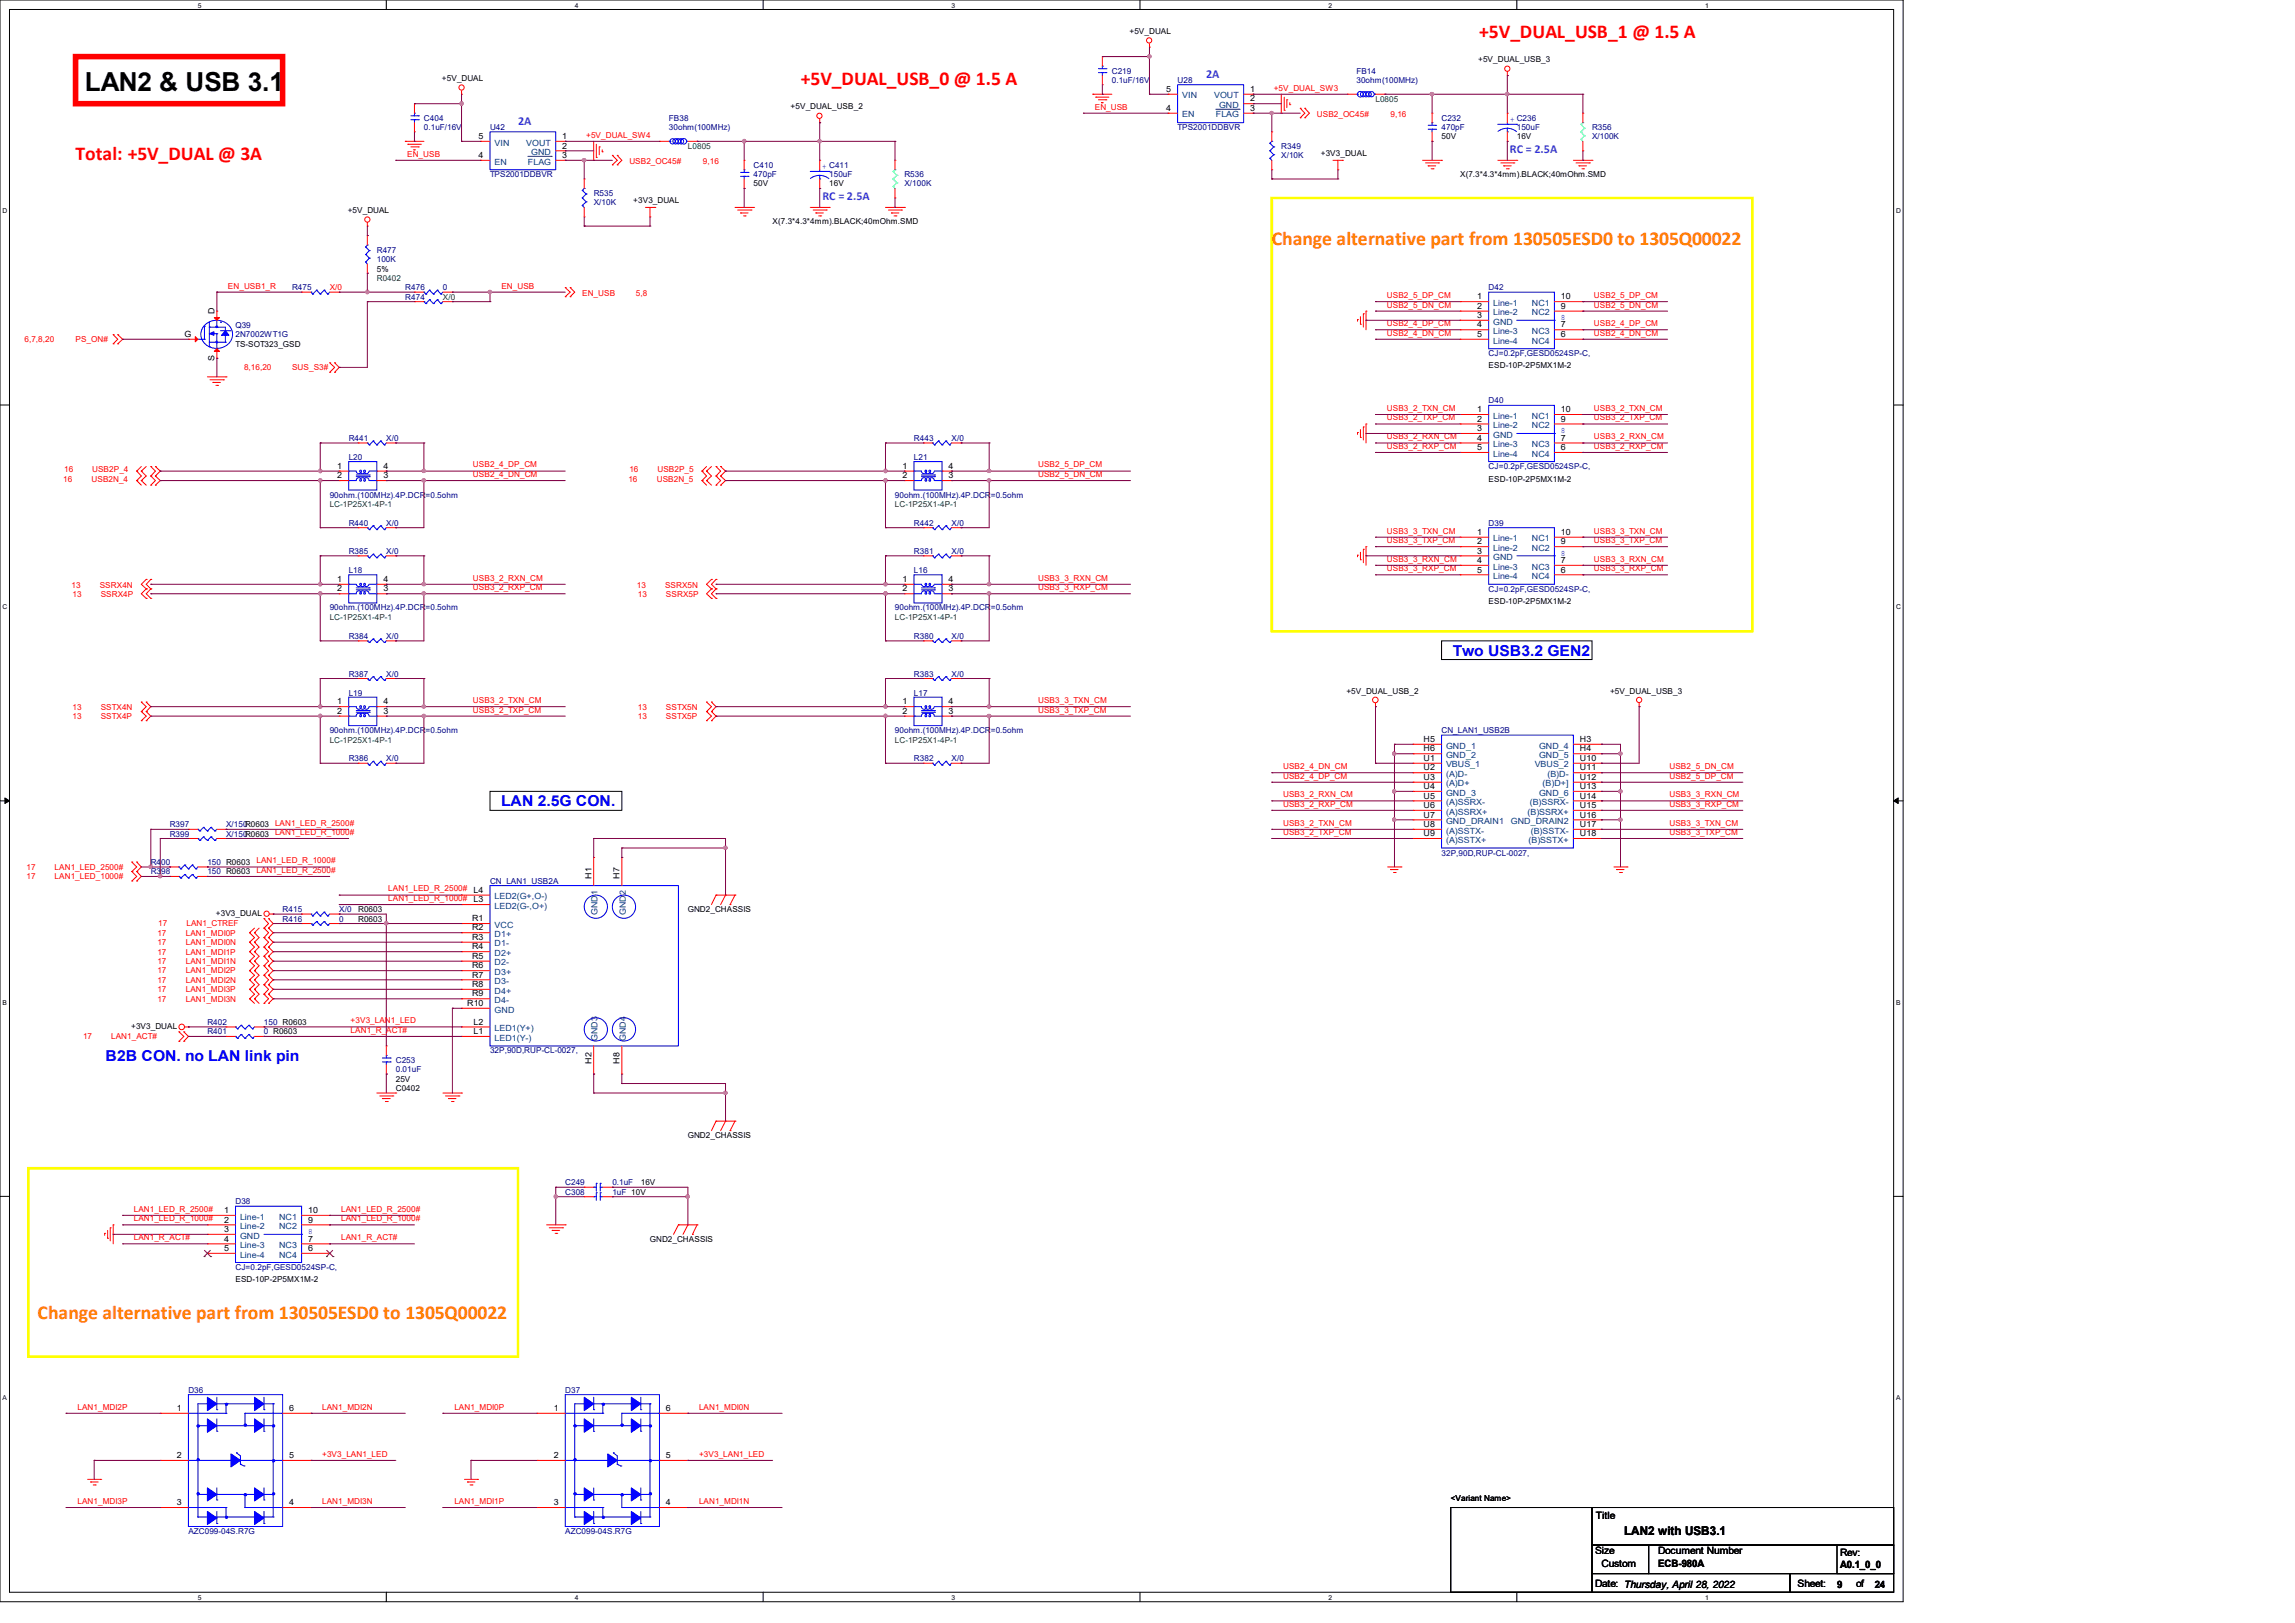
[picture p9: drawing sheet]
<svg xmlns="http://www.w3.org/2000/svg" width="297mm" height="210mm" viewBox="0 0 297 210" stroke-linecap="round" stroke-linejoin="round" font-family="sans-serif">
<defs><g id="words">
<text font-size="3.4" x="11" y="11.7">LAN2 &amp; USB 3.1</text>
<g font-size="2.5" fill="#f00">
<text x="191.4" y="4.9">+5V_DUAL_USB_1 @ 1.5 A</text>
<text x="103.6" y="11">+5V_DUAL_USB_0 @ 1.5 A</text>
<text x="9.8" y="20.7">Total: +5V_DUAL @ 3A</text>
</g>
<g font-size="2.5" fill="#ff8000">
<text x="164.6" y="31.7">Change alternative part from 130505ESD0 to 1305Q00022</text>
<text x="4.9" y="170.7">Change alternative part from 130505ESD0 to 1305Q00022</text>
</g>
<g font-size="1.9" fill="#00f">
<text x="188" y="84.8">Two USB3.2 GEN2</text>
<text x="64.9" y="104.4">LAN 2.5G CON.</text>
<text x="13.7" y="137.3">B2B CON. no LAN link pin</text>
</g>
<g font-size="1.6" fill="#8000ff">
<text x="156.1" y="10">2A</text>
<text x="67.1" y="16.1">2A</text>
<text x="195.4" y="19.8">RC = 2.5A</text>
<text x="106.4" y="25.9">RC = 2.5A</text>
</g>
<text font-size="1.6" x="210.2" y="198.6">LAN2 with USB3.1</text>
<g font-size="1.3">
<text x="206.5" y="196.5">Title</text>
<text x="206.4" y="201.1">Size</text>
<text x="207.3" y="202.7">Custom</text>
<text x="214.6" y="201.1">Document Number</text>
<text x="214.6" y="202.8">ECB-980A</text>
<text x="238.1" y="201.4">Rev:</text>
<text x="238.1" y="202.9">A0.1_0_0</text>
<text x="206.4" y="205.4">Date: Thursday, April 28, 2022</text>
<text x="232.6" y="205.4">Sheet:</text>
<text x="237.7" y="205.4">9</text>
<text x="240.2" y="205.4">of</text>
<text x="242.6" y="205.4">24</text>
</g>
<g font-size="1.1">
<text x="146.2" y="4.4">+5V_DUAL</text>
<text x="57.2" y="10.5">+5V_DUAL</text>
<text x="150.9" y="11.9">5</text>
<text x="161.8" y="11.9">1</text>
<text x="191.3" y="8">+5V_DUAL_USB_3</text>
<text x="61.9" y="18">5</text>
<text x="72.8" y="18">1</text>
<text x="102.3" y="14.1">+5V_DUAL_USB_2</text>
<text x="150.9" y="14.4">4</text>
<text x="161.8" y="13.1">2</text>
<text x="161.8" y="14.4">3</text>
<text x="61.9" y="20.4">4</text>
<text x="72.8" y="19.2">2</text>
<text x="72.8" y="20.4">3</text>
<text x="170.9" y="20.2">+3V3_DUAL</text>
<text x="186.6" y="18">50V</text>
<text x="189" y="22.9">X(7.3*4.3*4mm).BLACK;40mOhm.SMD</text>
<text x="196.3" y="18">16V</text>
<text x="45" y="27.6">+5V_DUAL</text>
<text x="82" y="26.3">+3V3_DUAL</text>
<text x="97.5" y="24.1">50V</text>
<text x="100" y="29">X(7.3*4.3*4mm).BLACK;40mOhm.SMD</text>
<text x="107.3" y="24.1">16V</text>
<text x="48.8" y="35.1">5%</text>
<text x="27.8" y="40.6" transform="rotate(-90 27.8 40.6)">D</text>
<text x="191.2" y="38.7">1</text>
<text x="191.2" y="40">2</text>
<text x="191.2" y="41.1">3</text>
<text x="202" y="40">9</text>
<text x="202" y="38.7">10</text>
<text x="23.9" y="43.6">G</text>
<text x="27.8" y="46.7" transform="rotate(-90 27.8 46.7)">S</text>
<text x="30.5" y="44.9">TS-SOT323_GSD</text>
<text x="191.2" y="42.4">4</text>
<text x="191.2" y="43.6">5</text>
<text x="192.7" y="47.7">ESD-10P-2P5MX1M-2</text>
<text x="202" y="42.4">7</text>
<text x="202" y="43.6">6</text>
<text x="191.2" y="53.3">1</text>
<text x="202" y="53.3">10</text>
<text x="191.2" y="54.6">2</text>
<text x="191.2" y="55.8">3</text>
<text x="191.2" y="57">4</text>
<text x="191.2" y="58.2">5</text>
<text x="202" y="54.6">9</text>
<text x="202" y="57">7</text>
<text x="202" y="58.2">6</text>
<text x="43.6" y="61.9">2</text>
<text x="43.6" y="60.7">1</text>
<text x="49.6" y="60.7">4</text>
<text x="49.6" y="61.9">3</text>
<text x="116.8" y="61.9">2</text>
<text x="116.8" y="60.7">1</text>
<text x="122.8" y="60.7">4</text>
<text x="122.8" y="61.9">3</text>
<text x="192.7" y="62.3">ESD-10P-2P5MX1M-2</text>
<text x="191.2" y="69.2">1</text>
<text x="191.2" y="70.4">2</text>
<text x="191.2" y="71.6">3</text>
<text x="202" y="70.4">9</text>
<text x="202" y="69.2">10</text>
<text x="43.6" y="76.5">2</text>
<text x="43.6" y="75.3">1</text>
<text x="49.6" y="75.3">4</text>
<text x="49.6" y="76.5">3</text>
<text x="116.8" y="76.5">2</text>
<text x="116.8" y="75.3">1</text>
<text x="122.8" y="75.3">4</text>
<text x="122.8" y="76.5">3</text>
<text x="191.2" y="72.9">4</text>
<text x="191.2" y="74.1">5</text>
<text x="202" y="72.9">7</text>
<text x="202" y="74.1">6</text>
<text x="192.7" y="78.1">ESD-10P-2P5MX1M-2</text>
<text x="174.2" y="89.7">+5V_DUAL_USB_2</text>
<text x="208.4" y="89.7">+5V_DUAL_USB_3</text>
<text x="43.6" y="92.4">2</text>
<text x="43.6" y="91.1">1</text>
<text x="49.6" y="91.1">4</text>
<text x="49.6" y="92.4">3</text>
<text x="116.8" y="92.4">2</text>
<text x="116.8" y="91.1">1</text>
<text x="122.8" y="91.1">4</text>
<text x="122.8" y="92.4">3</text>
<text x="184.2" y="96">H5</text>
<text x="184.2" y="98.5">U1</text>
<text x="184.2" y="99.7">U2</text>
<text x="184.2" y="100.9">U3</text>
<text x="184.2" y="97.2">H6</text>
<text x="204.5" y="96">H3</text>
<text x="204.5" y="97.2">H4</text>
<text x="204.5" y="98.5">U10</text>
<text x="204.5" y="99.7">U11</text>
<text x="204.5" y="100.9">U12</text>
<text x="184.2" y="102.1">U4</text>
<text x="184.2" y="103.3">U5</text>
<text x="184.2" y="104.6">U6</text>
<text x="184.2" y="105.8">U7</text>
<text x="184.2" y="107">U8</text>
<text x="204.5" y="102.1">U13</text>
<text x="204.5" y="103.3">U14</text>
<text x="204.5" y="104.6">U15</text>
<text x="204.5" y="105.8">U16</text>
<text x="204.5" y="107">U17</text>
<text x="76.5" y="113.7" transform="rotate(-90 76.5 113.7)">H1</text>
<text x="80.2" y="113.7" transform="rotate(-90 80.2 113.7)">H7</text>
<text x="184.2" y="108.2">U9</text>
<text x="204.5" y="108.2">U18</text>
<text x="27.9" y="118.5">+3V3_DUAL</text>
<text x="46.4" y="119.3">R0603</text>
<text x="46.4" y="118">R0603</text>
<text x="61.1" y="119.2">R1</text>
<text x="61.3" y="116.8">L3</text>
<text x="61.3" y="115.5">L4</text>
<text x="89" y="118">GND2_CHASSIS</text>
<text x="61.1" y="120.4">R2</text>
<text x="61.1" y="121.6">R3</text>
<text x="61.1" y="122.8">R4</text>
<text x="61.1" y="124.1">R5</text>
<text x="61.1" y="125.3">R6</text>
<text x="60.5" y="130.2">R10</text>
<text x="61.1" y="126.5">R7</text>
<text x="61.1" y="127.7">R8</text>
<text x="61.1" y="128.9">R9</text>
<text x="17" y="133.1">+3V3_DUAL</text>
<text x="61.3" y="132.6">L2</text>
<text x="61.3" y="133.8">L1</text>
<text x="76.5" y="137.7" transform="rotate(-90 76.5 137.7)">H2</text>
<text x="80.2" y="137.7" transform="rotate(-90 80.2 137.7)">H8</text>
<text x="51.2" y="140">25V</text>
<text x="51.2" y="141.2">C0402</text>
<text x="89" y="147.3">GND2_CHASSIS</text>
<text x="82.9" y="153.4">16V</text>
<text x="29" y="157">1</text>
<text x="29" y="158.2">2</text>
<text x="29" y="159.4">3</text>
<text x="29" y="160.7">4</text>
<text x="29" y="161.9">5</text>
<text x="39.9" y="158.2">9</text>
<text x="39.9" y="160.7">7</text>
<text x="39.9" y="161.9">6</text>
<text x="39.9" y="157">10</text>
<text x="84.1" y="160.7">GND2_CHASSIS</text>
<text x="30.5" y="165.9">ESD-10P-2P5MX1M-2</text>
<text x="22.9" y="182.6">1</text>
<text x="37.4" y="182.6">6</text>
<text x="71.7" y="182.6">1</text>
<text x="86.2" y="182.6">6</text>
<text x="22.9" y="188.7">2</text>
<text x="37.4" y="188.7">5</text>
<text x="71.7" y="188.7">2</text>
<text x="86.2" y="188.7">5</text>
<text x="22.9" y="194.8">3</text>
<text x="37.4" y="194.8">4</text>
<text x="71.7" y="194.8">3</text>
<text x="86.2" y="194.8">4</text>
<text x="187.7" y="194.2">&lt;Variant Name&gt;</text>
</g>
<g font-size="1.1" fill="#000080">
<text x="143.9" y="9.5">C219</text>
<text x="143.9" y="10.8">0.1uF/16V</text>
<text x="152.4" y="10.8">U28</text>
<text x="175.6" y="9.5">FB14</text>
<text x="175.6" y="10.8">30ohm(100MHz)</text>
<text x="54.9" y="15.6">C404</text>
<text x="54.9" y="16.8">0.1uF/16V</text>
<text x="63.4" y="16.8">U42</text>
<text x="86.6" y="15.6">FB38</text>
<text x="86.6" y="16.8">30ohm(100MHz)</text>
<text x="152.4" y="16.8">TPS2001DDBVR</text>
<text x="186.6" y="15.6">C232</text>
<text x="186.6" y="16.8">470pF</text>
<text x="196.3" y="16.8">150uF</text>
<text x="206" y="16.8">R356</text>
<text x="63.4" y="22.9">TPS2001DDBVR</text>
<text x="97.5" y="21.7">C410</text>
<text x="97.5" y="22.9">470pF</text>
<text x="107.3" y="22.9">150uF</text>
<text x="117.1" y="22.9">R536</text>
<text x="165.8" y="19.3">R349</text>
<text x="165.8" y="20.5">X/10K</text>
<text x="206" y="18">X/100K</text>
<text x="76.8" y="25.4">R535</text>
<text x="76.8" y="26.6">X/10K</text>
<text x="117.1" y="24.1">X/100K</text>
<text x="48.8" y="32.7">R477</text>
<text x="48.8" y="33.9">100K</text>
<text x="37.8" y="37.5">R475</text>
<text x="52.5" y="37.5">R476</text>
<text x="52.5" y="38.8">R474</text>
<text x="57.3" y="37.5">0</text>
<text x="192.7" y="37.5">D42</text>
<text x="30.5" y="42.4">Q39</text>
<text x="30.5" y="43.6">2N7002WT1G</text>
<text x="192.7" y="46.1">CJ=0.2pF,GESD0524SP-C,</text>
<text x="192.7" y="52.2">D40</text>
<text x="45.1" y="59.5">L20</text>
<text x="45.1" y="57.1">R441</text>
<text x="50" y="57.1">X/0</text>
<text x="118.3" y="57.1">R443</text>
<text x="118.3" y="59.5">L21</text>
<text x="123.1" y="57.1">X/0</text>
<text x="42.7" y="64.4">90ohm.(100MHz).4P.DCR=0.5ohm</text>
<text x="115.8" y="64.4">90ohm.(100MHz).4P.DCR=0.5ohm</text>
<text x="192.7" y="60.7">CJ=0.2pF,GESD0524SP-C,</text>
<text x="45.1" y="68">R440</text>
<text x="45.1" y="71.7">R385</text>
<text x="50" y="68">X/0</text>
<text x="50" y="71.7">X/0</text>
<text x="118.3" y="68">R442</text>
<text x="118.3" y="71.7">R381</text>
<text x="123.1" y="68">X/0</text>
<text x="123.1" y="71.7">X/0</text>
<text x="192.7" y="68">D39</text>
<text x="45.1" y="74.1">L18</text>
<text x="118.3" y="74.1">L16</text>
<text x="192.7" y="76.6">CJ=0.2pF,GESD0524SP-C,</text>
<text x="42.7" y="79">90ohm.(100MHz).4P.DCR=0.5ohm</text>
<text x="45.1" y="82.7">R384</text>
<text x="50" y="82.7">X/0</text>
<text x="115.8" y="79">90ohm.(100MHz).4P.DCR=0.5ohm</text>
<text x="118.3" y="82.7">R380</text>
<text x="123.1" y="82.7">X/0</text>
<text x="45.1" y="87.5">R387</text>
<text x="50" y="87.5">X/0</text>
<text x="118.3" y="87.5">R383</text>
<text x="123.1" y="87.5">X/0</text>
<text x="42.7" y="94.9">90ohm.(100MHz).4P.DCR=0.5ohm</text>
<text x="45.1" y="90">L19</text>
<text x="115.8" y="94.9">90ohm.(100MHz).4P.DCR=0.5ohm</text>
<text x="118.3" y="90">L17</text>
<text x="186.6" y="94.9">CN_LAN1_USB2B</text>
<text x="45.1" y="98.5">R386</text>
<text x="50" y="98.5">X/0</text>
<text x="118.3" y="98.5">R382</text>
<text x="123.1" y="98.5">X/0</text>
<text x="22" y="107.1">R397</text>
<text x="29.2" y="107.1">X/150R0603</text>
<text x="19.5" y="111.9">R400</text>
<text x="19.5" y="113.2">R398</text>
<text x="22" y="108.3">R399</text>
<text x="26.8" y="111.9">150 R0603</text>
<text x="26.8" y="113.2">150 R0603</text>
<text x="29.2" y="108.3">X/150R0603</text>
<text x="186.6" y="110.7">32P,90D,RUP-CL-0027,</text>
<text x="36.6" y="119.3">R416</text>
<text x="36.6" y="118">R415</text>
<text x="43.9" y="119.3">0</text>
<text x="43.9" y="118">X/0</text>
<text x="63.4" y="114.4">CN_LAN1_USB2A</text>
<text x="26.8" y="132.7">R402</text>
<text x="26.8" y="133.9">R401</text>
<text x="34.2" y="132.7">150 R0603</text>
<text x="34.2" y="133.9">0 R0603</text>
<text x="51.2" y="137.5">C253</text>
<text x="63.4" y="136.3">32P,90D,RUP-CL-0027,</text>
<text x="51.2" y="138.8">0.01uF</text>
<text x="30.5" y="155.8">D38</text>
<text x="73.2" y="153.4">C249</text>
<text x="73.2" y="154.6">C308</text>
<text x="79.2" y="153.4">0.1uF</text>
<text x="79.2" y="154.6">1uF 10V</text>
<text x="30.5" y="164.3">CJ=0.2pF,GESD0524SP-C,</text>
<text x="24.4" y="180.2">D36</text>
<text x="73.2" y="180.2">D37</text>
<text x="24.4" y="198.5">AZC099-04S.R7G</text>
<text x="73.2" y="198.5">AZC099-04S.R7G</text>
</g>
<g font-size="1.1" fill="#f00">
<text x="164.8" y="11.7">+5V_DUAL_SW3</text>
<text x="75.9" y="17.8">+5V_DUAL_SW4</text>
<text x="141.7" y="14.2">EN_USB</text>
<text x="170.4" y="15.1">USB2_OC45#</text>
<text x="180" y="15.1">9,16</text>
<text x="52.7" y="20.3">EN_USB</text>
<text x="81.4" y="21.2">USB2_OC45#</text>
<text x="91" y="21.2">9,16</text>
<text x="29.5" y="37.3">EN_USB1_R</text>
<text x="42.7" y="37.5">X/0</text>
<text x="64.9" y="37.3">EN_USB</text>
<text x="75.4" y="38.3">EN_USB</text>
<text x="82.3" y="38.3">5,8</text>
<text x="179.5" y="38.6">USB2_5_DP_CM</text>
<text x="179.5" y="39.8">USB2_5_DN_CM</text>
<text x="206.3" y="38.6">USB2_5_DP_CM</text>
<text x="206.3" y="39.8">USB2_5_DN_CM</text>
<text x="3.2" y="44.3">6,7,8,20</text>
<text x="9.8" y="44.3">PS_ON#</text>
<text x="31.6" y="47.9">8,16,20</text>
<text x="37.8" y="47.9">SUS_S3#</text>
<text x="179.5" y="42.2">USB2_4_DP_CM</text>
<text x="179.5" y="43.4">USB2_4_DN_CM</text>
<text x="206.3" y="42.2">USB2_4_DP_CM</text>
<text x="206.3" y="43.4">USB2_4_DN_CM</text>
<text x="179.5" y="53.2">USB3_2_TXN_CM</text>
<text x="206.3" y="53.2">USB3_2_TXN_CM</text>
<text x="179.5" y="58.1">USB3_2_RXP_CM</text>
<text x="179.5" y="56.9">USB3_2_RXN_CM</text>
<text x="179.5" y="54.4">USB3_2_TXP_CM</text>
<text x="206.3" y="58.1">USB3_2_RXP_CM</text>
<text x="206.3" y="56.9">USB3_2_RXN_CM</text>
<text x="206.3" y="54.4">USB3_2_TXP_CM</text>
<text x="8.2" y="62.3">16</text>
<text x="8.3" y="61.1">16</text>
<text x="11.9" y="62.3">USB2N_4</text>
<text x="11.9" y="61.1">USB2P_4</text>
<text x="61.2" y="60.5">USB2_4_DP_CM</text>
<text x="61.2" y="61.7">USB2_4_DN_CM</text>
<text x="81.3" y="62.3">16</text>
<text x="81.4" y="61.1">16</text>
<text x="85" y="62.3">USB2N_5</text>
<text x="85.1" y="61.1">USB2P_5</text>
<text x="134.4" y="60.5">USB2_5_DP_CM</text>
<text x="134.4" y="61.7">USB2_5_DN_CM</text>
<text x="179.5" y="70.3">USB3_3_TXP_CM</text>
<text x="179.5" y="69">USB3_3_TXN_CM</text>
<text x="206.3" y="70.3">USB3_3_TXP_CM</text>
<text x="206.3" y="69">USB3_3_TXN_CM</text>
<text x="9.3" y="76.1">13</text>
<text x="9.4" y="77.3">13</text>
<text x="12.9" y="76.1">SSRX4N</text>
<text x="13" y="77.3">SSRX4P</text>
<text x="61.2" y="75.1">USB3_2_RXN_CM</text>
<text x="61.2" y="76.4">USB3_2_RXP_CM</text>
<text x="82.4" y="76.1">13</text>
<text x="82.5" y="77.3">13</text>
<text x="86.1" y="76.1">SSRX5N</text>
<text x="86.2" y="77.3">SSRX5P</text>
<text x="134.4" y="75.1">USB3_3_RXN_CM</text>
<text x="134.4" y="76.4">USB3_3_RXP_CM</text>
<text x="179.5" y="73.9">USB3_3_RXP_CM</text>
<text x="179.5" y="72.7">USB3_3_RXN_CM</text>
<text x="206.3" y="73.9">USB3_3_RXP_CM</text>
<text x="206.3" y="72.7">USB3_3_RXN_CM</text>
<text x="9.4" y="91.8">13</text>
<text x="9.4" y="93">13</text>
<text x="13" y="91.8">SSTX4N</text>
<text x="13" y="93">SSTX4P</text>
<text x="61.2" y="92.2">USB3_2_TXP_CM</text>
<text x="61.2" y="91">USB3_2_TXN_CM</text>
<text x="82.5" y="91.8">13</text>
<text x="82.5" y="93">13</text>
<text x="86.2" y="91.8">SSTX5N</text>
<text x="86.2" y="93">SSTX5P</text>
<text x="134.4" y="92.2">USB3_3_TXP_CM</text>
<text x="134.4" y="91">USB3_3_TXN_CM</text>
<text x="166.1" y="100.8">USB2_4_DP_CM</text>
<text x="166.1" y="99.5">USB2_4_DN_CM</text>
<text x="216.1" y="100.8">USB2_5_DP_CM</text>
<text x="216.1" y="99.5">USB2_5_DN_CM</text>
<text x="35.6" y="106.8">LAN1_LED_R_2500#</text>
<text x="166.1" y="103.2">USB3_2_RXN_CM</text>
<text x="166.1" y="104.4">USB3_2_RXP_CM</text>
<text x="166.1" y="106.8">USB3_2_TXN_CM</text>
<text x="216.1" y="103.2">USB3_3_RXN_CM</text>
<text x="216.1" y="104.4">USB3_3_RXP_CM</text>
<text x="216.1" y="106.8">USB3_3_TXN_CM</text>
<text x="3.4" y="113.7">17</text>
<text x="3.4" y="112.5">17</text>
<text x="7.1" y="113.7">LAN1_LED_1000#</text>
<text x="7.1" y="112.5">LAN1_LED_2500#</text>
<text x="33.2" y="112.9">LAN1_LED_R_2500#</text>
<text x="33.2" y="111.7">LAN1_LED_R_1000#</text>
<text x="35.6" y="108">LAN1_LED_R_1000#</text>
<text x="166.1" y="108">USB3_2_TXP_CM</text>
<text x="216.1" y="108">USB3_3_TXP_CM</text>
<text x="20.5" y="119.8">17</text>
<text x="24.1" y="119.8">LAN1_CTREF</text>
<text x="50.2" y="115.4">LAN1_LED_R_2500#</text>
<text x="50.2" y="116.6">LAN1_LED_R_1000#</text>
<text x="20.4" y="125.9">17</text>
<text x="20.4" y="124.7">17</text>
<text x="20.4" y="123.5">17</text>
<text x="20.4" y="122.3">17</text>
<text x="20.4" y="121.1">17</text>
<text x="24" y="125.9">LAN1_MDI2P</text>
<text x="24" y="124.7">LAN1_MDI1N</text>
<text x="24" y="123.5">LAN1_MDI1P</text>
<text x="24" y="122.3">LAN1_MDI0N</text>
<text x="24" y="121.1">LAN1_MDI0P</text>
<text x="20.4" y="129.6">17</text>
<text x="20.4" y="128.4">17</text>
<text x="20.4" y="127.2">17</text>
<text x="24" y="129.6">LAN1_MDI3N</text>
<text x="24" y="128.4">LAN1_MDI3P</text>
<text x="24" y="127.2">LAN1_MDI2N</text>
<text x="10.8" y="134.5">17</text>
<text x="14.4" y="134.5">LAN1_ACT#</text>
<text x="45.4" y="132.4">+3V3_LAN1_LED</text>
<text x="45.4" y="133.6">LAN1_R_ACT#</text>
<text x="17.3" y="156.8">LAN1_LED_R_2500#</text>
<text x="17.3" y="158">LAN1_LED_R_1000#</text>
<text x="17.3" y="160.5">LAN1_R_ACT#</text>
<text x="44.2" y="156.8">LAN1_LED_R_2500#</text>
<text x="44.2" y="158">LAN1_LED_R_1000#</text>
<text x="44.2" y="160.5">LAN1_R_ACT#</text>
<text x="10" y="182.4">LAN1_MDI2P</text>
<text x="41.7" y="182.4">LAN1_MDI2N</text>
<text x="58.8" y="182.4">LAN1_MDI0P</text>
<text x="90.5" y="182.4">LAN1_MDI0N</text>
<text x="41.7" y="188.5">+3V3_LAN1_LED</text>
<text x="90.5" y="188.5">+3V3_LAN1_LED</text>
<text x="10" y="194.6">LAN1_MDI3P</text>
<text x="41.7" y="194.6">LAN1_MDI3N</text>
<text x="58.8" y="194.6">LAN1_MDI1P</text>
<text x="90.5" y="194.6">LAN1_MDI1N</text>
</g>
<g font-size="1.1" fill="#004080">
<text x="153" y="15.2">EN</text>
<text x="153" y="12.7">VIN</text>
<text x="157.1" y="12.7">VOUT</text>
<text x="157.3" y="15.2">FLAG</text>
<text x="157.8" y="14">GND</text>
<text x="64" y="21.3">EN</text>
<text x="64" y="18.8">VIN</text>
<text x="68.1" y="18.8">VOUT</text>
<text x="68.3" y="21.3">FLAG</text>
<text x="68.7" y="20.1">GND</text>
<text x="193.2" y="39.6">Line-1</text>
<text x="193.2" y="40.8">Line-2</text>
<text x="193.2" y="42">GND</text>
<text x="198.2" y="40.8">NC2</text>
<text x="198.2" y="39.6">NC1</text>
<text x="193.2" y="43.2">Line-3</text>
<text x="193.2" y="44.4">Line-4</text>
<text x="198.2" y="43.2">NC3</text>
<text x="198.2" y="44.4">NC4</text>
<text x="193.2" y="54.2">Line-1</text>
<text x="193.2" y="55.4">Line-2</text>
<text x="193.2" y="56.6">GND</text>
<text x="193.2" y="57.9">Line-3</text>
<text x="193.2" y="59.1">Line-4</text>
<text x="198.2" y="55.4">NC2</text>
<text x="198.2" y="57.9">NC3</text>
<text x="198.2" y="59.1">NC4</text>
<text x="198.2" y="54.2">NC1</text>
<text x="193.2" y="70.1">Line-1</text>
<text x="193.2" y="71.3">Line-2</text>
<text x="198.2" y="71.3">NC2</text>
<text x="198.2" y="70.1">NC1</text>
<text x="193.2" y="72.5">GND</text>
<text x="193.2" y="73.7">Line-3</text>
<text x="193.2" y="74.9">Line-4</text>
<text x="198.2" y="73.7">NC3</text>
<text x="198.2" y="74.9">NC4</text>
<text x="187.2" y="96.9">GND_1</text>
<text x="187.2" y="99.3">VBUS_1</text>
<text x="187.2" y="100.5">(A)D-</text>
<text x="187.2" y="101.8">(A)D+</text>
<text x="187.2" y="98.1">GND_2</text>
<text x="198.6" y="99.3">VBUS_2</text>
<text x="199.2" y="96.9">GND_4</text>
<text x="199.2" y="98.1">GND_5</text>
<text x="199.6" y="101.8">(B)D+]</text>
<text x="200.3" y="100.5">(B)D-</text>
<text x="187.2" y="103">GND_3</text>
<text x="187.2" y="104.2">(A)SSRX-</text>
<text x="187.2" y="105.4">(A)SSRX+</text>
<text x="187.2" y="106.6">GND_DRAIN1</text>
<text x="187.2" y="107.9">(A)SSTX-</text>
<text x="195.5" y="106.6">GND_DRAIN2</text>
<text x="197.7" y="105.4">(B)SSRX+</text>
<text x="198" y="104.2">(B)SSRX-</text>
<text x="198.1" y="107.9">(B)SSTX-</text>
<text x="199.2" y="103">GND_6</text>
<text x="187.2" y="109">(A)SSTX+</text>
<text x="197.8" y="109">(B)SSTX+</text>
<text x="64" y="117.6">LED2(G-,O+)</text>
<text x="64" y="116.4">LED2(G+,O-)</text>
<text x="77.3" y="118.4" transform="rotate(-90 77.3 118.4)">GND1</text>
<text x="81" y="118.4" transform="rotate(-90 81 118.4)">GND2</text>
<text x="64" y="120.1">VCC</text>
<text x="64" y="121.2">D1+</text>
<text x="64" y="122.5">D1-</text>
<text x="64" y="123.7">D2+</text>
<text x="64" y="124.9">D2-</text>
<text x="64" y="126.1">D3+</text>
<text x="64" y="127.3">D3-</text>
<text x="64" y="128.6">D4+</text>
<text x="64" y="129.8">D4-</text>
<text x="64" y="131">GND</text>
<text x="64" y="133.4">LED1(Y+)</text>
<text x="64" y="134.7">LED1(Y-)</text>
<text x="77.3" y="134.7" transform="rotate(-90 77.3 134.7)">GND3</text>
<text x="81" y="134.7" transform="rotate(-90 81 134.7)">GND4</text>
<text x="31.1" y="157.8">Line-1</text>
<text x="31.1" y="159">Line-2</text>
<text x="31.1" y="160.3">GND</text>
<text x="31.1" y="161.5">Line-3</text>
<text x="36.1" y="159">NC2</text>
<text x="36.1" y="161.5">NC3</text>
<text x="36.1" y="157.8">NC1</text>
<text x="31.1" y="162.7">Line-4</text>
<text x="36.1" y="162.7">NC4</text>
</g>
<g font-size="1.1" fill="#008000">
<text x="178" y="13.2">L0805</text>
<text x="89" y="19.3">L0805</text>
<text x="48.8" y="36.3">R0402</text>
<text x="57.3" y="38.8">X/0</text>
<text x="42.7" y="65.6">LC-1P25X1-4P-1</text>
<text x="115.8" y="65.6">LC-1P25X1-4P-1</text>
<text x="42.7" y="80.2">LC-1P25X1-4P-1</text>
<text x="115.8" y="80.2">LC-1P25X1-4P-1</text>
<text x="42.7" y="96.1">LC-1P25X1-4P-1</text>
<text x="115.8" y="96.1">LC-1P25X1-4P-1</text>
</g>
<g font-size="1.1" fill="#00f">
<text x="195.4" y="15.8">+ C236</text>
<text x="106.4" y="21.9">+ C411</text>
<text x="202" y="41.4">8</text>
<text x="202" y="56">8</text>
<text x="202" y="71.9">8</text>
<text x="39.9" y="159.7">8</text>
</g>
<g font-size=".9">
<text x="25.6" y="1">5</text>
<text x="74.4" y="1">4</text>
<text x="123.1" y="1">3</text>
<text x="171.9" y="1">2</text>
<text x="220.7" y="1">1</text>
<text x=".3" y="27.6">D</text>
<text x="245.4" y="27.6">D</text>
<text x=".3" y="78.8">C</text>
<text x="245.4" y="78.8">C</text>
<text x=".3" y="130">B</text>
<text x="245.4" y="130">B</text>
<text x=".3" y="181.2">A</text>
<text x="245.4" y="181.2">A</text>
<text x="25.6" y="207">5</text>
<text x="74.4" y="207">4</text>
<text x="123.1" y="207">3</text>
<text x="171.9" y="207">2</text>
<text x="220.7" y="207">1</text>
</g>
</g></defs>
<path d="M0 0h246.3v207.3h-246.3zM1.2 1.2h243.9v204.8h-243.9z" fill="none" stroke="#000" stroke-width=".13"/>
<g fill="#fff">
<path d="M25.6 .2h.5v.9h-.5z"/>
<path d="M25.6 206.2h.5v1h-.5z"/>
</g>
<path d="M50 0v1.2M50 206v1.3" fill="none" stroke="#000" stroke-width=".13"/>
<g fill="#fff">
<path d="M74.4 .2h.4v.9h-.4z"/>
<path d="M74.4 206.2h.4v1h-.4z"/>
</g>
<path d="M98.8 0v1.2M98.8 206v1.3" fill="none" stroke="#000" stroke-width=".13"/>
<g fill="#fff">
<path d="M123.1 .2h.5v.9h-.5z"/>
<path d="M123.1 206.2h.5v1h-.5z"/>
</g>
<path d="M147.5 0v1.2M147.5 206v1.3" fill="none" stroke="#000" stroke-width=".13"/>
<g fill="#fff">
<path d="M171.9 .2h.5v.9h-.5z"/>
<path d="M171.9 206.2h.5v1h-.5z"/>
</g>
<path d="M196.3 0v1.2M196.3 206v1.3" fill="none" stroke="#000" stroke-width=".13"/>
<g fill="#fff">
<path d="M220.7 .2h.4v.9h-.4z"/>
<path d="M220.7 206.2h.4v1h-.4z"/>
<path d="M.3 26.8h.6v1h-.6z"/>
<path d="M245.4 26.8h.6v1h-.6z"/>
<path d="M.3 78h.6v1h-.6z"/>
<path d="M245.4 78h.6v1h-.6z"/>
</g>
<path d="M0 52.4h1.2M245.1 52.4h1.2" fill="none" stroke="#000" stroke-width=".13"/>
<g fill="#fff">
<path d="M.3 129.2h.6v1h-.6z"/>
<path d="M245.4 129.2h.6v1h-.6z"/>
</g>
<path d="M0 103.6h1.2M245.1 103.6h1.2" fill="none" stroke="#000" stroke-width=".13"/>
<path d="M.6 103.3l.6 .3-.6 .4zM245.1 103.6l.6-.3v.7z" fill="#000" stroke="#000" stroke-width=".13"/>
<g fill="#fff">
<path d="M.3 180.4h.6v1h-.6z"/>
<path d="M245.4 180.4h.6v1h-.6z"/>
</g>
<path d="M186.6 82.9h19.4v2.4h-19.4zM63.4 102.4h17.1v2.5h-17.1zM0 154.8h1.2M245.1 154.8h1.2M187.7 195.1h18.3v10.9h-18.3zM206 199.9h7.4v3.7h-7.4zM206 195.1h39.1v4.8h-39.1zM213.4 199.9h31.7v3.7h-31.7zM237.7 199.9h7.4v3.7h-7.4zM206 203.6h25.6v2.4h-25.6zM231.6 203.6h13.5v2.4h-13.5z" fill="none" stroke="#000" stroke-width=".13"/>
<path d="M9.8 7.3h26.8v6.1h-26.8z" fill="none" stroke="#f00" stroke-width=".72"/>
<path d="M164.6 25.6h62.2v56.1h-62.2zM3.7 151.2h63.4v24.4h-63.4z" fill="none" stroke="#ff0" stroke-width=".34"/>
<g fill="none" stroke="#f00" stroke-width=".13">
<path d="M52.5 18.3h.1M52.5 18.3h2.4M52.8 18.7h.1M52.8 18.7h1.7M53.2 19h.9M53.6 19.4h.1M53.6 19.4h.2M53.6 17.1h.1M53.6 13.4h.1M53.6 13.4v1.2M53.6 15.9v1.2M54.1 19h.1"/>
<path d="M59.7 12.2h.1M59.7 11.7v.5M62.2 18.3h.1M62.2 18.3h1.2M71.9 18.3h1.3M71.9 19.5h1.3M73.2 18.3h.1M73.2 19.5h.1M76.8 18.3v2.4M77.2 18.7v1.7M77.6 19h.1M77.6 19v1"/>
<path d="M77.9 19.6h.1M77.9 19.4v.2M85.3 18.3h.1M85.3 18.3h1.3M89 18.3h1.2M90.2 18.3h.1M106.1 15.9h.1M106.1 15.4v.5M141.4 12.2h.1M141.4 12.2h2.5M141.8 12.6h.1M141.8 12.6h1.7"/>
<path d="M142.2 12.9h.9M142.5 13.3h.1M142.5 13.3h.3M142.7 11h.1M142.7 7.3h.1M142.7 7.3v1.3M142.7 9.8v1.2M143.1 12.9h.1M148.8 6.1h.1M148.8 5.6v.5M151.2 14.6h.1M151.2 12.2h.1"/>
<path d="M151.2 12.2h1.2M151.2 14.6h1.2M161 12.2h1.2M161 13.4h1.2M161 14.6h1.2M162.2 12.2h.1M162.2 13.4h.1M162.2 14.6h.1M164.6 17.1h.1M164.6 17.1v1.2M165.8 14.6h.1M165.8 12.2v2.4"/>
<path d="M166.2 14.3h.1M166.2 12.6v1.7M166.5 12.9h.1M166.5 12.9v1M166.9 13.5h.1M166.9 13.3v.2M168.3 14h.1M168.3 15.2h.1M168.3 14l.6 .6-.6 .6M168.9 14h.1M168.9 15.2h.1M168.9 14l.6 .6-.6 .6"/>
<path d="M174.4 12.2h.1M174.4 12.2h1.2M178 12.2h1.2M179.2 12.2h.1M185.3 18.3h.1M185.3 14.6h.1M185.3 14.6v1.3M185.3 17.1v1.2M195.1 9.8h.1M195.1 14.6h.1M195.1 18.3h.1M195.1 9.3v.5"/>
<path d="M195.1 14.6v1.3M195.1 17.1v1.2M204.9 19.5h.1M204.9 14.6h.1M204.9 14.6v1.3M204.9 18.3v1.2M39 37.8h.1M39 37.8h1.3M42.7 37.8h1.2M43.9 37.8h.1M47.5 29.3h.1M47.5 35.3h.1"/>
<path d="M47.5 30.5h.1M47.5 28.8v.5M47.5 30.5v1.2M47.5 34.2v1.1M53.6 37.8h.1M53.6 39h.1M53.6 39h1.3M53.6 37.8h1.3M57.3 39h1.2M57.3 37.8h1.2M58.5 37.8h.1M58.5 39h.1"/>
<path d="M62.2 20.7h.1M62.2 20.7h1.2M71.9 20.7h1.3M73.2 37.2h.1M73.2 38.4h.1M73.2 20.7h.1M73.2 37.2l.6 .6-.6 .6M73.8 37.2h.1M73.8 38.4h.1M73.8 37.2l.6 .6-.6 .6M75.6 28.1h.1M75.6 23.2h.1"/>
<path d="M75.6 23.2v1.2M75.6 26.8v1.3M76.8 20.7h.1M77.2 20.4h.1M79.2 20.1h.1M79.2 21.3h.1M79.2 20.1l.7 .6-.7 .6M79.9 20.1h.1M79.9 21.3h.1M79.9 20.1l.6 .6-.6 .6M83.5 26.8h1.3M84.1 28.1h.1"/>
<path d="M84.1 26.8v1.3M84.8 26.8h.1M95.1 26.8h2.4M95.5 27.2h1.7M95.8 27.6h.1M95.8 27.6h1M96.2 27.9h.2M96.3 24.4h.1M96.3 20.7h.1M96.3 20.7v1.3M96.3 23.2v1.2M96.4 27.9h.1"/>
<path d="M97.2 27.2h.1M97.5 26.8h.1M104.9 26.8h2.4M105.2 27.2h1.7M105.6 27.6h.1M105.6 27.6h1M106 27.9h.2M106.1 20.7h.1M106.1 24.4h.1M106.1 20.7v1.3M106.1 23.2v1.2M106.2 27.9h.1"/>
<path d="M106.9 27.2h.1M107.3 26.8h.1M114.6 26.8h2.5M115 27.2h1.7M115.4 27.6h.1M115.4 27.6h.9M115.7 27.9h.3M115.8 25.6h.1M115.8 20.7h.1M115.8 20.7v1.3M115.8 24.4v1.2M116 27.9h.1"/>
<path d="M116.7 27.2h.1M117.1 26.8h.1M164.6 22h.1M164.6 20.7v1.3M172.5 20.7h1.2M173.1 22h.1M173.1 20.7v1.3M173.7 20.7h.1M184.1 20.7h2.5M184.5 21.1h1.7M184.8 21.5h.1M184.8 21.5h1"/>
<path d="M185.2 21.8h.3M185.5 21.8h.1M186.2 21.1h.1M186.6 20.7h.1M189 39h.1M189 39h3.7M193.8 20.7h2.5M194.2 21.1h1.7M194.6 21.5h.1M194.6 21.5h1M194.9 21.8h.3M195.2 21.8h.1"/>
<path d="M195.9 21.1h.1M196.3 20.7h.1M201.2 39h3.7M203.6 20.7h2.4M204 21.1h1.7M204.3 21.5h.1M204.3 21.5h1M204.7 21.8h.2M204.9 39h.1M204.9 21.8h.1M205.7 21.1h.1M206 20.7h.1"/>
<path d="M14.6 43.3h.1M14.6 44.5h.1M14.6 43.3l.6 .6-.6 .6M15.2 44.5h.1M15.2 43.3h.1M15.2 43.3l.7 .6-.7 .6M24.4 43.9h.1M24.4 43.9h1.2M26.8 48.8h2.5M27.2 49.1h1.7M27.6 49.5h.1M27.6 49.5h.9"/>
<path d="M27.9 49.9h.3M28.1 40.3h.1M28.1 46.4h.1M28.1 40.3v1.1M28.1 45.1v1.3M28.2 49.9h.1M28.9 49.1h.1M29.3 48.8h.1M42.7 46.9h.1M42.7 48.2h.1M42.7 46.9l.6 .6-.6 .7M43.3 48.2h.1"/>
<path d="M43.3 46.9h.1M43.3 46.9l.6 .6-.6 .7M46.4 57.3h.1M46.4 57.3h1.1M50 57.3h1.2M51.2 57.3h.1M119.5 57.3h.1M119.5 57.3h1.2M123.1 57.3h1.3M124.4 57.3h.1M175.7 41.4h.1M175.7 56h.1"/>
<path d="M175.7 41.4v.2M175.7 56v.2M176.1 42h.1M176.1 56.6h.1M176.1 41v1M176.1 55.6v1M176.4 40.6h.1M176.4 55.2h.1M176.4 40.6v1.7M176.4 55.2v1.7M176.8 40.3h.1M176.8 54.9h.1"/>
<path d="M176.8 40.3v2.4M176.8 54.9v2.4M189 40.3h.1M189 41.4h.1M189 42.7h.1M189 43.9h.1M189 53.6h.1M189 54.9h.1M189 56.1h.1M189 57.3h.1M189 58.5h.1M189 43.9h3.7"/>
<path d="M189 57.3h3.7M189 40.3h3.7M189 41.4h3.7M189 42.7h3.7M189 53.6h3.7M189 54.9h3.7M189 56.1h3.7M189 58.5h3.7M201.2 43.9h3.7M201.2 57.3h3.7M201.2 40.3h3.7M201.2 42.7h3.7"/>
<path d="M201.2 53.6h3.7M201.2 54.9h3.7M201.2 58.5h3.7M204.9 40.3h.1M204.9 42.7h.1M204.9 43.9h.1M204.9 54.9h.1M204.9 57.3h.1M204.9 58.5h.1M204.9 53.6h.1M17.7 62.2h.1M17.7 61h.1"/>
<path d="M17.7 61l.6 .6-.6 .6M17.7 62.2l.6 .6M18.3 62.2h.1M18.3 61h.1M18.3 61l.6 .6-.6 .6M18.3 62.2l.6 .6M18.3 60.4l-.6 .6M18.9 75h.1M18.9 76.2h.1M18.9 77.4h.1M18.9 60.4l-.6 .6M18.9 75l-.6 .6 .6 .6"/>
<path d="M18.9 76.2l-.6 .6 .6 .6M19.5 61.6h.1M19.5 62.8h.1M19.5 60.4h.1M19.5 75h.1M19.5 76.2h.1M19.5 77.4h.1M19.5 61.6l.6 .6-.6 .6M19.5 60.4l.6 .6-.6 .6M19.5 75l-.6 .6 .6 .6M19.5 76.2l-.6 .6 .6 .6M20.1 62.8h.1"/>
<path d="M20.1 61.6h.1M20.1 60.4h.1M20.1 61.6l.6 .6-.6 .6M20.1 60.4l.6 .6-.6 .6M43.9 76.8h.1M43.9 75.6h.1M43.9 62.2h.1M43.9 61h.1M43.9 76.8h1.2M43.9 75.6h1.2M43.9 62.2h1.2M43.9 61h1.2"/>
<path d="M46.4 68.3h.1M46.4 71.9h.1M46.4 71.9h1.1M46.4 68.3h1.1M48.8 76.8h1.2M48.8 75.6h1.2M48.8 62.2h1.2M48.8 61h1.2M50 75.6h.1M50 76.8h.1M50 61h.1M50 62.2h.1"/>
<path d="M50 71.9h1.2M50 68.3h1.2M51.2 68.3h.1M51.2 71.9h.1M90.8 62.2h.1M90.8 61h.1M90.8 61l.6 .6-.6 .6M90.8 62.2l.6 .6M91.4 62.2h.1M91.4 61h.1M91.4 61l.7 .6-.7 .6M91.4 62.2l.7 .6"/>
<path d="M91.4 60.4l-.6 .6M92.1 75h.1M92.1 76.2h.1M92.1 77.4h.1M92.1 60.4l-.7 .6M92.1 75l-.7 .6 .7 .6M92.1 76.2l-.7 .6 .7 .6M92.7 61.6h.1M92.7 62.8h.1M92.7 60.4h.1M92.7 75h.1M92.7 76.2h.1"/>
<path d="M92.7 77.4h.1M92.7 61.6l.6 .6-.6 .6M92.7 60.4l.6 .6-.6 .6M92.7 75l-.6 .6 .6 .6M92.7 76.2l-.6 .6 .6 .6M93.3 62.8h.1M93.3 61.6h.1M93.3 60.4h.1M93.3 61.6l.6 .6-.6 .6M93.3 60.4l.6 .6-.6 .6M117.1 62.2h.1M117.1 61h.1"/>
<path d="M117.1 76.8h.1M117.1 75.6h.1M117.1 76.8h1.2M117.1 75.6h1.2M117.1 62.2h1.2M117.1 61h1.2M119.5 68.3h.1M119.5 71.9h.1M119.5 71.9h1.2M119.5 68.3h1.2M121.9 76.8h1.2M121.9 75.6h1.2"/>
<path d="M121.9 62.2h1.2M121.9 61h1.2M123.1 61h.1M123.1 62.2h.1M123.1 75.6h.1M123.1 76.8h.1M123.1 71.9h1.3M123.1 68.3h1.3M124.4 68.3h.1M124.4 71.9h.1M175.7 71.8h.1M175.7 71.8v.3"/>
<path d="M176.1 72.4h.1M176.1 71.5v.9M176.4 71.1h.1M176.4 71.1v1.7M176.8 70.7h.1M176.8 70.7v2.5M189 69.5h.1M189 70.7h.1M189 71.9h.1M189 73.2h.1M189 74.4h.1M189 69.5h3.7"/>
<path d="M189 70.7h3.7M189 71.9h3.7M189 73.2h3.7M189 74.4h3.7M201.2 69.5h3.7M201.2 70.7h3.7M201.2 73.2h3.7M201.2 74.4h3.7M204.9 70.7h.1M204.9 73.2h.1M204.9 74.4h.1M204.9 69.5h.1"/>
<path d="M18.3 92.1h.1M18.3 90.8h.1M18.3 93.3h.1M18.3 90.8l.6 .6-.6 .7M18.3 92.1l.6 .6-.6 .6M18.9 90.8h.1M18.9 92.1h.1M18.9 93.3h.1M18.9 90.8l.6 .6-.6 .7M18.9 92.1l.6 .6-.6 .6M43.9 92.7h.1M43.9 91.4h.1"/>
<path d="M43.9 92.7h1.2M43.9 91.4h1.2M46.4 82.9h.1M46.4 87.8h.1M46.4 98.8h.1M46.4 98.8h1.1M46.4 82.9h1.1M46.4 87.8h1.1M48.8 92.7h1.2M48.8 91.4h1.2M50 91.4h.1M50 92.7h.1"/>
<path d="M50 98.8h1.2M50 82.9h1.2M50 87.8h1.2M51.2 82.9h.1M51.2 87.8h.1M51.2 98.8h.1M91.4 92.1h.1M91.4 90.8h.1M91.4 93.3h.1M91.4 90.8l.7 .6-.7 .7M91.4 92.1l.7 .6-.7 .6M92.1 90.8h.1"/>
<path d="M92.1 92.1h.1M92.1 93.3h.1M92.1 90.8l.6 .6-.6 .7M92.1 92.1l.6 .6-.6 .6M117.1 92.7h.1M117.1 91.4h.1M117.1 92.7h1.2M117.1 91.4h1.2M119.5 98.8h.1M119.5 82.9h.1M119.5 87.8h.1M119.5 98.8h1.2"/>
<path d="M119.5 82.9h1.2M119.5 87.8h1.2M121.9 92.7h1.2M121.9 91.4h1.2M123.1 91.4h.1M123.1 92.7h.1M123.1 98.8h1.3M123.1 82.9h1.3M123.1 87.8h1.3M124.4 98.8h.1M124.4 82.9h.1M124.4 87.8h.1"/>
<path d="M178 91.4h.1M178 91v.4M182.9 96.3h.1M182.9 98.8h.1M182.9 100h.1M182.9 97.5h.1M182.9 98.8h3.7M182.9 96.3h3.7M182.9 100h3.7M182.9 97.5h3.7M203.6 98.8h3.7M203.6 96.3h3.7"/>
<path d="M203.6 100h3.7M203.6 97.5h3.7M207.3 96.3h.1M207.3 97.5h.1M207.3 98.8h.1M207.3 100h.1M212.1 91.4h.1M212.1 91v.4M17.1 114h.1M17.1 112.8h.1M17.1 111.5h.1M17.1 112.8l.6 .6-.6 .6"/>
<path d="M17.1 111.5l.6 .7-.6 .6M17.7 112.8h.1M17.7 114h.1M17.7 111.5h.1M17.7 112.8l.6 .6-.6 .6M17.7 111.5l.6 .7-.6 .6M22 112.2h.1M22 113.4h.1M22 112.2h1.2M22 113.4h1.2M24.4 107.3h.1M24.4 108.5h.1"/>
<path d="M24.4 107.3h1.2M24.4 108.5h1.2M25.6 112.2h1.2M25.6 113.4h1.2M26.8 112.2h.1M26.8 113.4h.1M28.1 107.3h1.2M28.1 108.5h1.2M29.3 107.3h.1M29.3 108.5h.1M34.2 118.9h.1M34.2 118.9l.6 .6-.6 .6"/>
<path d="M34.8 118.9h.1M34.8 118.9l.5 .6-.5 .6M34.9 118.3h.4M35.3 118.3h.1M39 119.5h.1M39 118.3h.1M39 118.3h1.3M39 119.5h1.3M42.7 118.3h1.2M42.7 119.5h1.2M43.9 119.5h.1M43.9 118.3h.1"/>
<path d="M59.7 119.5h.1M59.7 117.1h.1M59.7 115.8h.1M59.7 115.8h3.7M59.7 119.5h3.7M59.7 117.1h3.7M76.8 111h.1M76.8 111v3.6M80.5 111h.1M80.5 111v3.6M92.7 115.8h.1M92.7 115.8l-.6 1.3"/>
<path d="M92.7 115.8h2.4M93.9 115.8h.1M93.9 115.8l-.6 1.3M94.5 117.1h.1M95.1 115.8h.1M95.1 115.8l-.6 1.3M179.6 112.2h1.7M180 112.5h.1M180 112.5h.9M180.3 112.9h.3M180.6 112.9h.1M181.3 112.2h.1"/>
<path d="M182.9 101.2h.1M182.9 102.4h.1M182.9 103.6h.1M182.9 104.9h.1M182.9 106.1h.1M182.9 107.3h.1M182.9 108.5h.1M182.9 101.2h3.7M182.9 102.4h3.7M182.9 103.6h3.7M182.9 104.9h3.7M182.9 106.1h3.7"/>
<path d="M182.9 107.3h3.7M182.9 108.5h3.7M203.6 101.2h3.7M203.6 102.4h3.7M203.6 103.6h3.7M203.6 104.9h3.7M203.6 106.1h3.7M203.6 107.3h3.7M203.6 108.5h3.7M207.3 101.2h.1M207.3 102.4h.1M207.3 103.6h.1"/>
<path d="M207.3 104.9h.1M207.3 106.1h.1M207.3 107.3h.1M207.3 108.5h.1M208.9 112.2h1.7M209.2 112.5h.1M209.2 112.5h1M209.6 112.9h.2M209.8 112.9h.1M210.6 112.2h.1M23.2 134.7h.1M23.2 133.5h.1"/>
<path d="M23.2 133.5l.6 .6-.6 .6M23.8 133.5h.1M23.8 134.7h.1M23.8 133.5l.6 .6-.6 .6M23.9 132.9h.5M24.4 132.9h.1M29.3 132.9h.1M29.3 134.1h.1M29.3 132.9h1.2M29.3 134.1h1.2M32.3 129.2h.1M32.3 128h.1"/>
<path d="M32.3 126.8h.1M32.3 125.6h.1M32.3 124.4h.1M32.3 123.1h.1M32.3 121.9h.1M32.3 120.7h.1M32.3 126.8l.6 .6-.6 .6M32.3 129.2l.6 .6M32.3 128l.6 .7-.6 .5M32.3 125.6l.6 .6-.6 .6M32.3 124.4l.6 .6-.6 .6M32.3 123.1l.6 .6-.6 .7"/>
<path d="M32.3 120.7l.6 .6-.6 .6M32.3 121.9l.6 .7-.6 .5M32.9 129.2h.1M32.9 128h.1M32.9 126.8h.1M32.9 125.6h.1M32.9 124.4h.1M32.9 123.1h.1M32.9 121.9h.1M32.9 120.7h.1M32.9 132.9h1.3M32.9 120.7l.6 .6-.6 .6"/>
<path d="M32.9 129.2l.6 .6M32.9 128l.6 .7-.6 .5M32.9 125.6l.6 .6-.6 .6M32.9 126.8l.6 .6-.6 .6M32.9 124.4l.6 .6-.6 .6M32.9 123.1l.6 .6-.6 .7M32.9 121.9l.6 .7-.6 .5M32.9 120.1l-.6 .6M32.9 134.1h1.3M33.5 120.1l-.6 .6M34.2 120.1h.1M34.2 129.8h.1"/>
<path d="M34.2 128.7h.1M34.2 127.4h.1M34.2 126.2h.1M34.2 125h.1M34.2 123.7h.1M34.2 122.6h.1M34.2 121.3h.1M34.2 132.9h.1M34.2 134.1h.1M34.2 128.7l.6 .5-.6 .6M34.2 127.4l.6 .6-.6 .7M34.2 126.2l.6 .6-.6 .6"/>
<path d="M34.2 125l.6 .6-.6 .6M34.2 122.6l.6 .5-.6 .6M34.2 123.7l.6 .7-.6 .6M34.2 121.3l.6 .6-.6 .7M34.2 120.1l.6 .6-.6 .6M34.8 120.1h.1M34.8 128.7h.1M34.8 129.8h.1M34.8 127.4h.1M34.8 126.2h.1M34.8 125h.1M34.8 123.7h.1"/>
<path d="M34.8 122.6h.1M34.8 121.3h.1M34.8 128.7l.5 .5-.5 .6M34.8 127.4l.5 .6-.5 .7M34.8 125l.5 .6-.5 .6M34.8 126.2l.5 .6-.5 .6M34.8 123.7l.5 .7-.5 .6M34.8 122.6l.5 .5-.5 .6M34.8 121.3l.5 .6-.5 .7M34.8 120.1l.5 .6-.5 .6M50 139h.1M50 135.3h.1"/>
<path d="M50 135.3v1.3M50 137.8v1.2M59.7 120.7h.1M59.7 121.9h.1M59.7 123.1h.1M59.7 124.4h.1M59.7 125.6h.1M59.7 126.8h.1M59.7 128h.1M59.7 129.2h.1M59.7 130.5h.1M59.7 132.9h.1"/>
<path d="M59.7 134.1h.1M59.7 132.9h3.7M59.7 120.7h3.7M59.7 121.9h3.7M59.7 123.1h3.7M59.7 124.4h3.7M59.7 125.6h3.7M59.7 126.8h3.7M59.7 128h3.7M59.7 129.2h3.7M59.7 130.5h3.7M59.7 134.1h3.7"/>
<path d="M76.8 139h.1M76.8 135.3v3.7M80.5 139h.1M80.5 135.3v3.7M13.5 159.6h.1M13.5 159.6v.3M13.9 159.2v1M14.3 158.9h.1M14.3 158.9v1.7M14.6 158.5h.1M14.6 158.5v2.5M26.8 157.3h.1"/>
<path d="M26.8 158.5h.1M26.8 159.7h.1M26.8 158.5h3.7M26.8 157.3h3.7M26.8 159.7h3.7M39 158.5h3.7M39 157.3h3.7M42.7 158.5h.1M42.7 157.3h.1M48.8 141.4h2.4M49.1 141.8h1.7M49.5 142.2h.1"/>
<path d="M49.5 142.2h1M49.9 142.5h.2M50.1 142.5h.1M50.8 141.8h.1M51.2 141.4h.1M57.3 141.4h2.4M57.7 141.8h1.7M58 142.2h.1M58 142.2h1M58.4 142.5h.2M58.6 142.5h.1M59.4 141.8h.1"/>
<path d="M59.7 141.4h.1M70.7 158.5h2.5M71.1 158.9h1.7M71.5 159.2h.1M71.5 159.2h.9M71.8 159.6h.3M72.1 159.6h.1M72.8 158.9h.1M73.2 158.5h.1M75.6 153.6h.1M75.6 154.9h.1M75.6 153.6h1.2"/>
<path d="M75.6 154.9h1.2M78 153.6h1.2M78 154.9h1.2M79.2 153.6h.1M79.2 154.9h.1M87.8 158.5h.1M87.8 158.5h2.4M87.8 158.5l-.6 1.2M89 158.5h.1M89 158.5l-.6 1.2M89.6 159.7h.1M90.2 158.5h.1"/>
<path d="M90.2 158.5l-.6 1.2M92.7 145.1h.1M92.7 145.1l-.6 1.2M92.7 145.1h2.4M93.9 145.1h.1M93.9 145.1l-.6 1.2M94.5 146.3h.1M95.1 145.1h.1M95.1 145.1l-.6 1.2M13.9 160.2h.1M26.8 161h.1M26.8 162.2h.1"/>
<path d="M26.8 161h3.7M26.8 162.2h3.7M39 161h3.7M39 162.2h3.7M42.7 161h.1M42.7 162.2h.1M11.3 191.4h1.7M11.7 191.8h.1M11.7 191.8h1M12.1 192.2h.2M12.3 192.2h.1M13 191.4h.1"/>
<path d="M20.7 182.9h.1M20.7 189h.1M20.7 195.1h.1M20.7 182.9h3.7M20.7 189h3.7M20.7 195.1h3.7M36.6 182.9h3.7M36.6 189h3.7M36.6 195.1h3.7M40.3 195.1h.1M40.3 189h.1M40.3 182.9h.1"/>
<path d="M60.1 191.4h1.7M60.5 191.8h.1M60.5 191.8h1M60.8 192.2h.3M61.1 192.2h.1M61.8 191.4h.1M69.5 182.9h.1M69.5 189h.1M69.5 195.1h.1M69.5 182.9h3.7M69.5 189h3.7M69.5 195.1h3.7"/>
<path d="M85.3 182.9h3.7M85.3 189h3.7M85.3 195.1h3.7M89 195.1h.1M89 189h.1M89 182.9h.1"/>
<circle cx="59.7" cy="11.3" r=".34"/>
<circle cx="106" cy="15" r=".34"/>
<circle cx="148.7" cy="5.2" r=".34"/>
<circle cx="195.1" cy="8.9" r=".34"/>
<circle cx="47.5" cy="28.4" r=".34"/>
<circle cx="178" cy="90.6" r=".36"/>
<circle cx="212.1" cy="90.6" r=".34"/>
<circle cx="34.5" cy="118.2" r=".34"/>
<circle cx="23.5" cy="132.9" r=".36"/>
</g>
<g fill="none" stroke="#00f" stroke-width=".13">
<path d="M53.2 15h.9M53.2 15.5h.9M53.6 14.6h.1M53.6 15.5h.1M53.6 14.6v.4M53.6 15.5v.4M54.1 15h.1M54.1 15.5h.1M63.4 17.1h8.5v4.9h-8.5zM86.6 18.3h.1M86.7 18.3h.1M88.9 18.3h.1"/>
<path d="M142.2 8.9h.9M142.2 9.4h.9M142.7 8.6h.1M142.7 9.4h.1M142.7 8.6v.3M142.7 9.4v.4M143.1 8.9h.1M143.1 9.4h.1M152.4 11h8.6v4.9h-8.6zM164.3 18.5h.1M164.3 19.5h.1M164.3 18.5l.5 .5"/>
<path d="M164.3 19.5l.5 .5M164.6 18.3h.1M164.6 18.3l-.3 .2M164.8 19h.1M164.8 19l-.5 .5M175.6 12.2h.1M175.7 12.2h.1M177.9 12.2h.1M184.8 16.2h1M184.8 16.7h1M185.3 15.9h.1M185.3 16.7h.1"/>
<path d="M185.3 15.9v.3M185.3 16.7v.4M185.8 16.2h.1M185.8 16.7h.1M193.8 16.1h2.5M195.1 17.1h.1M195.1 16.1h.1M195.1 16.6a1.92 1.92 0 0 0-1.2 .4M195.1 16.6a1.93 1.93 0 0 1 1.2 .4M195.1 15.9v.2M195.1 16.6v.5M196.3 16.1h.1"/>
<path d="M40.3 37.8h.1M40.3 37.8l.2 .3M40.5 38.1h.1M41 37.5h.1M41 37.5l-.5 .6M41 37.5l.4 .6M41.4 38.1h.1M42 37.5h.1M42 37.5l.4 .6M42 37.5l-.6 .6M42.4 38.1h.1M42.7 37.8l-.3 .3"/>
<path d="M47.3 32h.1M47.3 33.9h.1M47.3 32.9h.1M47.3 32l.5 .4M47.3 33.9l.2 .3M47.3 32.9l.5 .5M47.5 31.7h.1M47.5 31.7l-.2 .3M47.8 33.4h.1M47.8 32.4h.1M47.8 33.4l-.5 .5M47.8 32.4l-.5 .5"/>
<path d="M54.9 37.8h.1M54.9 39h.1M54.9 37.8l.2 .3M54.9 39l.2 .3M55.1 38.1h.1M55.1 39.3h.1M55.6 37.5h.1M55.6 38.8h.1M55.6 37.5l-.5 .6M55.6 37.5l.5 .6M55.6 38.8l-.5 .5M55.6 38.8l.5 .5"/>
<path d="M56.1 38.1h.1M56.1 39.3h.1M56.6 37.5h.1M56.6 38.8h.1M56.6 37.5l.5 .6M56.6 37.5l-.5 .6M56.6 38.8l.5 .5M56.6 38.8l-.5 .5M57.1 38.1h.1M57.1 39.3h.1M57.3 37.8l-.2 .3M57.3 39l-.2 .3"/>
<path d="M75.4 24.6h.1M75.4 26.6h.1M75.4 25.6h.1M75.4 24.6l.5 .5M75.4 26.6l.2 .2M75.4 25.6l.5 .5M75.6 24.4h.1M75.6 24.4l-.2 .2M75.9 26.1h.1M75.9 25.1h.1M75.9 26.1l-.5 .5M75.9 25.1l-.5 .5"/>
<path d="M95.8 22.3h1M95.8 22.8h1M96.3 22h.1M96.3 22.8h.1M96.3 22v.3M96.3 22.8v.4M96.8 22.3h.1M96.8 22.8h.1M104.9 22.2h2.4M106.1 23.2h.1M106.1 22.2h.1M106.1 22.7a1.92 1.92 0 0 0-1.2 .4"/>
<path d="M106.1 22.7a1.93 1.93 0 0 1 1.2 .4M106.1 22v.2M106.1 22.7v.5M107.3 22.2h.1M164.3 20.5h.1M164.3 20.5l.3 .2M164.8 20h.1M164.8 20l-.5 .5M192.7 37.8h8.5v7.3h-8.5zM25.6 43.9h.9M26.5 43.9h.1M26.5 42.2h.1"/>
<path d="M26.5 42.2v1.7M26.6 42a2.1 2.1 0 0 1 3.5 1.3 2.07 2.07 0 0 1-2.1 1.8 2.07 2.07 0 0 1-2-1.8l.1-.5 .2-.5zM27.1 44.9h.1M27.1 42.3h.1M27.1 41.7v3.2M27.1 42.3h2.1v.6M27.1 44.3h2.1M27.7 43.2h.4M28.1 42.3h.1M28.1 43.2h.1M28.1 45.1h.1M28.1 41.4v.9"/>
<path d="M28.1 43.2v1.9M28.5 41.7h.1M28.5 42.8h1.3M29.2 44.3h.1M29.2 42.9h.1M29.2 43.4h.1M29.2 43.4v.9M29.8 42.8h.1M45.1 59.7h3.7v3.7h-3.7zM47.5 57.3h.1M47.5 57.3l.3 .3M47.8 57.6h.1"/>
<path d="M48.3 57.1h.1M48.3 57.1l-.5 .5M48.3 57.1l.5 .5M48.8 57.6h.1M49.3 57.1h.1M49.3 57.1l.4 .5M49.3 57.1l-.5 .5M49.7 57.6h.1M50 57.3l-.3 .3M118.3 59.7h3.6v3.7h-3.6zM120.7 57.3h.1M120.7 57.3l.2 .3"/>
<path d="M120.9 57.6h.1M121.5 57.1h.1M121.5 57.1l-.6 .5M121.5 57.1l.4 .5M121.9 57.6h.1M122.4 57.1h.1M122.4 57.1l.5 .5M122.4 57.1l-.5 .5M122.9 57.6h.1M123.1 57.3l-.2 .3M192.7 52.5h8.5v7.2h-8.5zM196.3 41.4h4.9"/>
<path d="M196.3 56.1h4.9M201.2 41.4h.1M201.2 56.1h.1M45.1 74.4h3.7v3.6h-3.7zM45.1 75.6h.1M45.1 76.8h.1M45.1 61h.1M45.1 62.2h.1M46.1 76.3h1.7M46.1 76.1h1.7M46.1 61.7h1.7M46.1 61.5h1.7"/>
<path d="M46.8 76.8h-.2M46.8 76.8a.34 .34 0 0 0-.4-.3 .34 .34 0 0 0-.3 .3h-1M47.3 76.8h-.2a.34 .34 0 0 1 .3-.3 .34 .34 0 0 1 .3 .3M47.3 76.8a.36 .36 0 0 0-.4-.3 .36 .36 0 0 0-.3 .3M47.3 75.6a.35 .35 0 0 1-.4 .3 .35 .35 0 0 1-.3-.4h.1a.33 .33 0 0 1-.2 .4 .33 .33 0 0 1-.4-.3h-1M47.3 75.6v-.1h-.2a.33 .33 0 0 0 .3 .4 .33 .33 0 0 0 .3-.3M47.5 68.3h.1M47.5 71.9h.1M47.5 68.3l.3 .2M47.5 71.9l.3 .3M47.8 62.2a.33 .33 0 0 0-.4-.4 .33 .33 0 0 0-.3 .4h.2a.34 .34 0 0 0-.4-.4 .34 .34 0 0 0-.3 .4h.1a.33 .33 0 0 0-.2-.4 .33 .33 0 0 0-.4 .4h-1M47.8 61a.34 .34 0 0 1-.4 .3 .34 .34 0 0 1-.3-.3v-.1h.2a.35 .35 0 0 1-.3 .4 .35 .35 0 0 1-.4-.3l.1-.2 .1 .1a.34 .34 0 0 1-.3 .4 .34 .34 0 0 1-.4-.3h-1"/>
<path d="M47.8 68.5h.1M47.8 76.3h.1M47.8 76.1h.1M47.8 72.2h.1M47.8 61.7h.1M47.8 61.5h.1M47.8 75.6h1M47.8 76.8h1M47.8 61h1M47.8 62.2h1M48.3 68h.1M48.3 71.7h.1"/>
<path d="M48.3 68l-.5 .5M48.3 68l.5 .5M48.3 71.7l-.5 .5M48.3 71.7l.5 .5M48.8 68.5h.1M48.8 76.8h.1M48.8 75.6h.1M48.8 72.2h.1M48.8 62.2h.1M48.8 61h.1M49.3 68h.1M49.3 71.7h.1"/>
<path d="M49.3 68l.4 .5M49.3 68l-.5 .5M49.3 71.7l.4 .5M49.3 71.7l-.5 .5M49.7 68.5h.1M49.7 72.2h.1M50 68.3l-.3 .2M50 71.9l-.3 .3M118.3 74.4h3.6v3.6h-3.6zM118.3 61h.1M118.3 62.2h.1M118.3 75.6h.1"/>
<path d="M118.3 76.8h.1M119.3 76.3h1.6M119.3 76.1h1.6M119.3 61.7h1.6M119.3 61.5h1.6M119.9 76.8h-.2M119.9 76.8a.34 .34 0 0 0-.3-.3 .34 .34 0 0 0-.3 .3h-1M120.4 76.8h-.2a.34 .34 0 0 1 .4-.3 .34 .34 0 0 1 .3 .3M120.4 75.6a.35 .35 0 0 1-.4 .3 .35 .35 0 0 1-.3-.4h.2a.33 .33 0 0 1-.3 .4 .33 .33 0 0 1-.3-.3h-1M120.4 76.8a.36 .36 0 0 0-.3-.3 .36 .36 0 0 0-.4 .3M120.4 75.6v-.1h-.1a.33 .33 0 0 0 .2 .4 .33 .33 0 0 0 .4-.3M120.7 68.3h.1"/>
<path d="M120.7 71.9h.1M120.7 68.3l.2 .2M120.7 71.9l.2 .3M120.9 61a.34 .34 0 0 1-.3 .3 .34 .34 0 0 1-.4-.3l.1-.1h.1a.35 .35 0 0 1-.3 .4 .35 .35 0 0 1-.4-.3l.1-.2 .1 .1a.34 .34 0 0 1-.3 .4 .34 .34 0 0 1-.3-.3h-1M120.9 62.2a.33 .33 0 0 0-.4-.4 .33 .33 0 0 0-.2 .4h.1a.34 .34 0 0 0-.3-.4 .34 .34 0 0 0-.3 .4h.1a.33 .33 0 0 0-.3-.4 .33 .33 0 0 0-.3 .4h-1M120.9 68.5h.1M120.9 61.7h.1M120.9 61.5h.1M120.9 72.2h.1M120.9 76.3h.1M120.9 76.1h.1M120.9 75.6h1"/>
<path d="M120.9 76.8h1M120.9 61h1M120.9 62.2h1M121.5 68h.1M121.5 71.7h.1M121.5 68l-.6 .5M121.5 68l.4 .5M121.5 71.7l-.6 .5M121.5 71.7l.4 .5M121.9 68.5h.1M121.9 62.2h.1M121.9 61h.1"/>
<path d="M121.9 72.2h.1M121.9 76.8h.1M121.9 75.6h.1M122.4 68h.1M122.4 71.7h.1M122.4 68l.5 .5M122.4 68l-.5 .5M122.4 71.7l.5 .5M122.4 71.7l-.5 .5M122.9 68.5h.1M122.9 72.2h.1M123.1 68.3l-.2 .2"/>
<path d="M123.1 71.9l-.2 .3M192.7 68.3h8.5v7.3h-8.5zM196.3 71.9h4.9M201.2 71.9h.1M45.1 90.2h3.7v3.7h-3.7zM45.1 91.4h.1M45.1 92.7h.1M45.1 91.4h1a.33 .33 0 0 0 .4 .4 .33 .33 0 0 0 .2-.5h-.1v.1a.34 .34 0 0 0 .3 .4 .35 .35 0 0 0 .4-.4l-.1-.1-.1 .1a.34 .34 0 0 0 .3 .4 .34 .34 0 0 0 .4-.4M46.1 92.2h1.7M46.1 91.9h1.7M47.5 82.9h.1M47.5 87.8h.1"/>
<path d="M47.5 98.8h.1M47.5 82.9l.3 .2M47.5 87.8l.3 .3M47.5 98.8l.3 .2M47.8 92.7a.33 .33 0 0 0-.4-.4 .33 .33 0 0 0-.3 .4h.2a.34 .34 0 0 0-.4-.4 .34 .34 0 0 0-.3 .4h.1a.33 .33 0 0 0-.2-.4 .33 .33 0 0 0-.4 .4h-1M47.8 92.2h.1M47.8 91.9h.1M47.8 83.1h.1M47.8 88.1h.1M47.8 99h.1M47.8 91.4h1M47.8 92.7h1"/>
<path d="M48.3 82.7h.1M48.3 87.5h.1M48.3 98.5h.1M48.3 82.7l-.5 .4M48.3 82.7l.5 .4M48.3 87.5l-.5 .6M48.3 87.5l.5 .6M48.3 98.5l-.5 .5M48.3 98.5l.5 .5M48.8 92.7h.1M48.8 91.4h.1M48.8 83.1h.1"/>
<path d="M48.8 88.1h.1M48.8 99h.1M49.3 82.7h.1M49.3 87.5h.1M49.3 98.5h.1M49.3 82.7l.4 .4M49.3 82.7l-.5 .4M49.3 87.5l.4 .6M49.3 87.5l-.5 .6M49.3 98.5l.4 .5M49.3 98.5l-.5 .5M49.7 83.1h.1"/>
<path d="M49.7 88.1h.1M49.7 99h.1M50 82.9l-.3 .2M50 87.8l-.3 .3M50 98.8l-.3 .2M118.3 90.2h3.6v3.7h-3.6zM118.3 91.4h.1M118.3 92.7h.1M118.3 91.4h1a.33 .33 0 0 0 .3 .4 .33 .33 0 0 0 .3-.5h-.2v.1a.34 .34 0 0 0 .4 .4 .35 .35 0 0 0 .3-.4l-.1-.1-.1 .1a.34 .34 0 0 0 .4 .4 .34 .34 0 0 0 .3-.4M119.3 92.2h1.6M119.3 91.9h1.6M120.7 98.8h.1"/>
<path d="M120.7 82.9h.1M120.7 87.8h.1M120.7 98.8l.2 .2M120.7 82.9l.2 .2M120.7 87.8l.2 .3M120.9 92.7a.33 .33 0 0 0-.4-.4 .33 .33 0 0 0-.2 .4h.1a.34 .34 0 0 0-.3-.4 .34 .34 0 0 0-.3 .4h.1a.33 .33 0 0 0-.3-.4 .33 .33 0 0 0-.3 .4h-1M120.9 99h.1M120.9 83.1h.1M120.9 92.2h.1M120.9 91.9h.1M120.9 88.1h.1M120.9 91.4h1"/>
<path d="M120.9 92.7h1M121.5 98.5h.1M121.5 82.7h.1M121.5 87.5h.1M121.5 98.5l-.6 .5M121.5 98.5l.4 .5M121.5 82.7l-.6 .4M121.5 82.7l.4 .4M121.5 87.5l-.6 .6M121.5 87.5l.4 .6M121.9 99h.1M121.9 83.1h.1"/>
<path d="M121.9 92.7h.1M121.9 91.4h.1M121.9 88.1h.1M122.4 98.5h.1M122.4 82.7h.1M122.4 87.5h.1M122.4 98.5l.5 .5M122.4 98.5l-.5 .5M122.4 82.7l.5 .4M122.4 82.7l-.5 .4M122.4 87.5l.5 .6M122.4 87.5l-.5 .6"/>
<path d="M122.9 99h.1M122.9 83.1h.1M122.9 88.1h.1M123.1 98.8l-.2 .2M123.1 82.9l-.2 .2M123.1 87.8l-.2 .3M186.6 95.1h17v14.6h-17zM23.2 112.2h.1M23.2 113.4h.1M23.2 112.2l.2 .2M23.2 113.4l.2 .2M23.4 112.4h.1"/>
<path d="M23.4 113.6h.1M23.9 111.9h.1M23.9 113.2h.1M23.9 111.9l-.5 .5M23.9 111.9l.5 .5M23.9 113.2l-.5 .4M23.9 113.2l.5 .4M24.4 112.4h.1M24.4 113.6h.1M24.9 111.9h.1M24.9 113.2h.1M24.9 111.9l-.5 .5"/>
<path d="M24.9 111.9l.5 .5M24.9 113.2l.5 .4M24.9 113.2l-.5 .4M25.4 112.4h.1M25.4 113.6h.1M25.6 107.3h.1M25.6 108.5h.1M25.6 107.3l.3 .2M25.6 108.5l.3 .3M25.6 112.2l-.2 .2M25.6 113.4l-.2 .2M25.9 107.5h.1"/>
<path d="M25.9 108.8h.1M26.3 107.1h.1M26.3 108.3h.1M26.3 107.1l-.4 .4M26.3 107.1l.5 .4M26.3 108.3l-.4 .5M26.3 108.3l.5 .5M26.8 107.5h.1M26.8 108.8h.1M27.3 107.1h.1M27.3 108.3h.1M27.3 107.1l.5 .4"/>
<path d="M27.3 107.1l-.5 .4M27.3 108.3l.5 .5M27.3 108.3l-.5 .5M27.8 107.5h.1M27.8 108.8h.1M28.1 107.3l-.3 .2M28.1 108.5l-.3 .3M40.3 119.5h.1M40.3 118.3h.1M40.3 119.5l.2 .2M40.3 118.3l.2 .2M40.5 119.7h.1"/>
<path d="M40.5 118.5h.1M41 119.3h.1M41 118h.1M41 119.3l-.5 .4M41 119.3l.4 .4M41 118l-.5 .5M41 118l.4 .5M41.4 119.7h.1M41.4 118.5h.1M42 119.3h.1M42 118h.1M42 119.3l.4 .4"/>
<path d="M42 119.3l-.6 .4M42 118l.4 .5M42 118l-.6 .5M42.4 119.7h.1M42.4 118.5h.1M42.7 119.5l-.3 .2M42.7 118.3l-.3 .2M63.4 114.6h24.4v20.7h-24.4zM30.5 132.9h.1M30.5 134.1h.1M30.5 132.9l.2 .2M30.5 134.1l.2 .3"/>
<path d="M30.7 133.1h.1M30.7 134.4h.1M31.2 132.7h.1M31.2 133.9h.1M31.2 132.7l-.5 .4M31.2 132.7l.5 .4M31.2 133.9l-.5 .5M31.2 133.9l.5 .5M31.7 133.1h.1M31.7 134.4h.1M32.2 132.7h.1M32.2 133.9h.1"/>
<path d="M32.2 132.7l.5 .4M32.2 132.7l-.5 .4M32.2 133.9l.5 .5M32.2 133.9l-.5 .5M32.7 133.1h.1M32.7 134.4h.1M32.9 132.9l-.2 .2M32.9 134.1l-.2 .3M49.5 136.9h1M49.5 137.4h1M50 136.6h.1M50 137.4h.1"/>
<path d="M50 136.6v.3M50 137.4v.4M50.5 136.9h.1M50.5 137.4h.1M30.5 156.1h8.5v7.3h-8.5zM34.2 159.7h4.8M39 159.7h.1M76.8 153.6h.1M76.8 154.9h.1M76.8 153.6h.4M76.8 154.9h.4M77.2 153.1h.1"/>
<path d="M77.2 154.3h.1M77.2 153.1v1M77.2 154.3v1M77.7 153.1h.1M77.7 153.6h.1M77.7 154.3h.1M77.7 154.9h.1M77.7 153.6h.3M77.7 153.1v1M77.7 154.3v1M77.7 154.9h.3M24.4 180.5h12.2v17h-12.2z"/>
<path d="M24.4 182.9h4.9M24.4 189h12.2M24.4 195.1h4.9M25.6 196.3h.1M25.6 196.3h9.7M25.6 193.4h9.7M25.6 184.5h9.7M28.1 182.4h.1M28.1 185.2h.1M28.1 194.1h.1M28.1 197.1h.1M28.1 180.8v1.6"/>
<path d="M28.1 183.6v1.6M28.1 192.5v1.6M28.1 195.6v1.5M29.3 182.9h.1M29.3 181.7h.1M29.3 195.1h.1M29.3 196.3h.1M29.3 181.7v1.2M29.3 195.1v1.2M30.6 188h.1M30.6 188l.5 .4v1.1M31.1 189.5h.1"/>
<path d="M31.1 189.5l.5 .2M31.6 189.7h.1M31.7 195.1h.1M31.7 182.9h.1M31.7 182.9h4.7M31.7 195.1h4.9M31.7 182.9v1.6M31.7 193.4v1.7M34.2 182.4h.1M34.2 185.2h.1M34.2 194.1h.1M34.2 197.1h.1"/>
<path d="M34.2 180.8v1.6M34.2 183.6v1.6M34.2 192.5v1.6M34.2 195.6v1.5M35.3 181.7h.1M35.3 196.3h.1M35.3 193.4h.1M35.3 184.5h.1M35.3 181.7h-9.7v14.6M35.3 181.7v14.6M36.4 182.9h.1M36.6 189h.1"/>
<path d="M36.6 195.1h.1M73.2 180.5h12.1v17h-12.1zM73.2 182.9h4.8M73.2 189h12.1M73.2 195.1h4.8M74.4 196.3h.1M74.4 196.3h9.7M74.4 193.4h9.7M74.4 184.5h9.7M76.8 182.4h.1M76.8 185.2h.1M76.8 194.1h.1"/>
<path d="M76.8 197.1h.1M76.8 180.8v1.6M76.8 183.6v1.6M76.8 192.5v1.6M76.8 195.6v1.5M78 182.9h.1M78 181.7h.1M78 195.1h.1M78 196.3h.1M78 181.7v1.2M78 195.1v1.2M79.4 188h.1"/>
<path d="M79.4 188l.5 .4v1.1M79.9 189.5h.1M79.9 189.5l.4 .2M80.3 189.7h.1M80.5 195.1h.1M80.5 182.9h.1M80.5 182.9h4.7M80.5 195.1h4.8M80.5 182.9v1.6M80.5 193.4v1.7M82.9 182.4h.1M82.9 185.2h.1"/>
<path d="M82.9 194.1h.1M82.9 197.1h.1M82.9 180.8v1.6M82.9 183.6v1.6M82.9 192.5v1.6M82.9 195.6v1.5M84.1 181.7h.1M84.1 196.3h.1M84.1 193.4h.1M84.1 184.5h.1M84.1 181.7h-9.7v14.6M84.1 181.7v14.6"/>
<path d="M85.2 182.9h.1M85.3 189h.1M85.3 195.1h.1"/>
<circle cx="87" cy="18.3" r=".34"/>
<circle cx="87.4" cy="18.3" r=".34"/>
<circle cx="87.8" cy="18.3" r=".34"/>
<circle cx="88.1" cy="18.3" r=".34"/>
<circle cx="88.5" cy="18.3" r=".36"/>
<circle cx="176" cy="12.2" r=".36"/>
<circle cx="176.4" cy="12.2" r=".34"/>
<circle cx="176.8" cy="12.2" r=".34"/>
<circle cx="177.1" cy="12.2" r=".34"/>
<circle cx="177.5" cy="12.2" r=".34"/>
<circle cx="77.1" cy="117.3" r="1.5"/>
<circle cx="80.8" cy="117.3" r="1.5"/>
<circle cx="77.1" cy="133.2" r="1.5"/>
<circle cx="80.8" cy="133.2" r="1.5"/>
</g>
<g fill="#00f" stroke="#00f" stroke-width=".13">
<path d="M29.2 42.8l.4 .6h-.9z"/>
<path d="M81.7 180.8l1.2 .9-1.2 .8z"/>
<path d="M75.6 180.8l1.2 .9-1.2 .8z"/>
<path d="M78.7 188.1l1.2 .9-1.2 .8z"/>
<path d="M81.7 183.6l1.2 .9-1.2 .8z"/>
<path d="M75.6 183.6l1.2 .9-1.2 .8z"/>
<path d="M75.6 192.5l1.2 .9-1.2 .8z"/>
<path d="M81.7 192.5l1.2 .9-1.2 .8z"/>
<path d="M75.6 195.6l1.2 .8-1.2 .9z"/>
<path d="M81.7 195.6l1.2 .8-1.2 .9z"/>
<path d="M32.9 180.8l1.3 .9-1.3 .8z"/>
<path d="M26.8 180.8l1.3 .9-1.3 .8z"/>
<path d="M29.9 188.1l1.2 .9-1.2 .8z"/>
<path d="M32.9 183.6l1.3 .9-1.3 .8z"/>
<path d="M26.8 183.6l1.3 .9-1.3 .8z"/>
<path d="M26.8 192.5l1.3 .9-1.3 .8z"/>
<path d="M32.9 192.5l1.3 .9-1.3 .8z"/>
<path d="M26.8 195.6l1.3 .8-1.3 .9z"/>
<path d="M32.9 195.6l1.3 .8-1.3 .9z"/>
<path d="M27.1 43.2l.6-.3v.5z" fill-rule="evenodd"/>
<path d="M28 42.2h.1v.2h-.1z" fill-rule="evenodd"/>
<path d="M28 44.2h.1v.1h-.1z" fill-rule="evenodd"/>
<path d="M80.4 184.3h.2v.2h-.2z" fill-rule="evenodd"/>
<path d="M74.3 184.4h.2v.2h-.2z" fill-rule="evenodd"/>
<path d="M74.3 188.8h.2v.2h-.2z" fill-rule="evenodd"/>
<path d="M80.4 193.3h.2v.2h-.2z" fill-rule="evenodd"/>
<path d="M74.3 193.2h.2v.2h-.2z" fill-rule="evenodd"/>
<path d="M31.6 184.3h.3v.2h-.3z" fill-rule="evenodd"/>
<path d="M25.5 184.4h.3v.2h-.3z" fill-rule="evenodd"/>
<path d="M25.5 188.8h.3v.2h-.3z" fill-rule="evenodd"/>
<path d="M31.6 193.3h.3v.2h-.3z" fill-rule="evenodd"/>
<path d="M25.5 193.2h.3v.2h-.3z" fill-rule="evenodd"/>
<circle cx="84.2" cy="184.5" r=".15"/>
<circle cx="78.1" cy="181.7" r=".15"/>
<circle cx="84.2" cy="189" r=".15"/>
<circle cx="84.2" cy="193.3" r=".15"/>
<circle cx="78.1" cy="196.3" r=".15"/>
<circle cx="35.4" cy="184.5" r=".15"/>
<circle cx="29.3" cy="181.7" r=".15"/>
<circle cx="35.4" cy="189" r=".15"/>
<circle cx="35.4" cy="193.3" r=".15"/>
<circle cx="29.3" cy="196.3" r=".15"/>
</g>
<g fill="#f00" stroke="#f00" stroke-width=".13">
<path d="M25.3 43.6l.3 .3-.3 .3z"/>
<path d="M27.7 41.1h.7l-.3 .3z"/>
<path d="M27.7 45.5l.4-.4 .3 .4z"/>
</g>
<g fill="none" stroke="#00ff80" stroke-width=".13">
<path d="M204.6 16.1h.1M204.6 18h.1M204.6 17.1h.1M204.6 16.1l.5 .5M204.6 18l.3 .3M204.6 17.1l.5 .5M204.9 15.9h.1M204.9 15.9l-.3 .2M205.1 17.6h.1M205.1 16.6h.1M205.1 17.6l-.5 .4M205.1 16.6l-.5 .5"/>
<path d="M115.6 22.2h.1M115.6 24.1h.1M115.6 23.2h.1M115.6 22.2l.5 .5M115.6 24.1l.2 .3M115.6 23.2l.5 .5M115.8 22h.1M115.8 22l-.2 .2M116.1 23.7h.1M116.1 22.7h.1M116.1 23.7l-.5 .4M116.1 22.7l-.5 .5"/>
</g>
<path d="M26.4 162.6h.1M26.5 161.8l.8 .8M27.2 161.8l-.8 .8M27.3 162.6h.1M42.2 162.6h.1M42.3 161.8l.8 .8M43.1 161.8l-.9 .8M43.1 162.6h.1" fill="none" stroke="#804000" stroke-width=".13"/>
<path d="M157.4 14.1h3M160.4 14.1h.1M68.3 20.2h3M71.3 20.2h.1" fill="none" stroke="#004080" stroke-width=".13"/>
<g fill="none" stroke="#800040" stroke-width=".13">
<path d="M53.6 13.4h.1M53.6 18.3h.1M53.6 13.4h6.1M53.6 17.1v1.2M59.7 13.4h.1M59.7 18.3h.1M59.7 12.2v6.1M59.7 18.3h2.5M73.2 18.3h.1M73.2 19.5h.1M73.2 18.3h12.1M73.2 19.5h3.6"/>
<path d="M90.2 18.3h.1M90.2 18.3h25.6M96.3 18.3h.1M96.3 18.3v2.4M106.1 18.3h.1M106.1 15.9h.1M106.1 15.9v4.8M115.8 18.3h.1M115.8 18.3v2.4M140.2 14.6h.1M140.2 14.6h11M142.7 7.3h.1"/>
<path d="M142.7 12.2h.1M142.7 7.3h6.1M142.7 11v1.2M148.8 7.3h.1M148.8 12.2h.1M148.8 6.1v6.1M148.8 12.2h2.4M162.2 12.2h.1M162.2 13.4h.1M162.2 14.6h.1M162.2 13.4h3.6M162.2 14.6h6.1"/>
<path d="M162.2 12.2h12.2M164.6 14.6h.1M164.6 14.6v2.5M179.2 12.2h.1M179.2 12.2h25.7M185.3 12.2h.1M185.3 18.3h.1M185.3 12.2v2.4M185.3 18.3v2.4M195.1 12.2h.1M195.1 18.3h.1M195.1 9.8h.1"/>
<path d="M195.1 9.8v4.8M195.1 18.3v2.4M204.9 12.2h.1M204.9 12.2v2.4M204.9 19.5v1.2M28.1 37.8h.1M28.1 37.8h10.9M28.1 37.8v2.5M43.9 37.8h.1M43.9 37.8h9.7M47.5 37.8h.1M47.5 39h.1"/>
<path d="M47.5 35.3h.1M47.5 30.5h.1M47.5 29.3v1.2M47.5 35.3v2.5M47.5 39v8.5h-3.6M47.5 39h6.1M51.2 20.7h.1M51.2 20.7h11M58.5 37.8h.1M58.5 39h.1M58.5 37.8h14.7M58.5 39h4.9"/>
<path d="M63.4 39h.1M63.4 37.8h.1M63.4 37.8v1.2M73.2 20.7h.1M73.2 20.7h6M75.6 20.7h.1M75.6 29.3h.1M75.6 20.7v2.5M75.6 28.1v1.2M75.6 29.3h8.5M84.1 29.3h.1M84.1 28.1v1.2"/>
<path d="M96.3 24.4h.1M96.3 24.4v2.4M106.1 24.4h.1M106.1 24.4v2.4M115.8 26.8h.1M115.8 25.6v1.2M164.6 23.2h.1M164.6 22v1.2M164.6 23.2h8.5M173.1 23.2h.1M173.1 22v1.2M178 39h.1"/>
<path d="M178 39h11M204.9 20.7h.1M204.9 39h.1M204.9 39h10.9M15.9 43.9h.1M15.9 43.9h8.5M28.1 46.4h.1M28.1 46.4v2.4M41.4 57.3h.1M41.4 57.3h5M41.4 57.3v3.7M43.9 47.5h.1"/>
<path d="M51.2 57.3h.1M51.2 57.3h3.7M54.9 57.3h.1M54.9 57.3v3.7M114.6 57.3h.1M114.6 57.3h4.9M114.6 57.3v3.7M124.4 57.3h.1M124.4 57.3h3.6M128 57.3h.1M128 57.3v3.7M176.8 41.4h.1"/>
<path d="M176.8 56.1h.1M176.8 41.4h12.2M176.8 56.1h12.2M178 58.5h.1M178 57.3h.1M178 54.9h.1M178 53.6h.1M178 42.7h.1M178 43.9h.1M178 40.3h.1M178 43.9h11M178 58.5h11"/>
<path d="M178 57.3h11M178 54.9h11M178 53.6h11M178 42.7h11M178 40.3h11M204.9 58.5h.1M204.9 57.3h.1M204.9 54.9h.1M204.9 53.6h.1M204.9 42.7h.1M204.9 43.9h.1M204.9 40.3h.1"/>
<path d="M204.9 43.9h10.9M204.9 58.5h10.9M204.9 57.3h10.9M204.9 54.9h10.9M204.9 53.6h10.9M204.9 42.7h10.9M204.9 40.3h10.9M19.5 75.6h.1M19.5 76.8h.1M19.5 75.6h24.4M19.5 76.8h24.4M20.7 62.2h.1"/>
<path d="M20.7 61h.1M20.7 62.2h23.2M20.7 61h23.2M41.4 68.3h.1M41.4 62.2h.1M41.4 61h.1M41.4 71.9h.1M41.4 76.8h.1M41.4 75.6h.1M41.4 71.9h5M41.4 62.2v6.1M41.4 71.9v3.7"/>
<path d="M41.4 76.8v6.1M41.4 68.3h5M50 62.2h.1M50 61h.1M50 76.8h.1M50 75.6h.1M50 62.2h23.2M50 61h23.2M50 75.6h23.2M50 76.8h23.2M51.2 68.3h.1M51.2 71.9h.1"/>
<path d="M51.2 71.9h3.7M54.9 62.2h.1M54.9 61h.1M54.9 71.9h.1M54.9 76.8h.1M54.9 75.6h.1M54.9 62.2v6.1h-3.7M54.9 71.9v3.7M54.9 76.8v6.1h-3.7M92.7 75.6h.1M92.7 76.8h.1M92.7 75.6h24.4"/>
<path d="M92.7 76.8h24.4M93.9 62.2h.1M93.9 61h.1M93.9 62.2h23.2M93.9 61h23.2M114.6 68.3h.1M114.6 62.2h.1M114.6 61h.1M114.6 71.9h.1M114.6 76.8h.1M114.6 75.6h.1M114.6 71.9h4.9"/>
<path d="M114.6 68.3h4.9M114.6 62.2v6.1M114.6 71.9v3.7M114.6 76.8v6.1M123.1 62.2h.1M123.1 61h.1M123.1 76.8h.1M123.1 75.6h.1M123.1 62.2h23.2M123.1 61h23.2M123.1 75.6h23.2M123.1 76.8h23.2"/>
<path d="M124.4 68.3h.1M124.4 71.9h.1M124.4 71.9h3.6M128 62.2h.1M128 61h.1M128 71.9h.1M128 76.8h.1M128 75.6h.1M128 62.2v6.1h-3.6M128 76.8v6.1h-3.6M128 71.9v3.7M176.8 71.9h.1"/>
<path d="M176.8 71.9h12.2M178 74.4h.1M178 73.2h.1M178 70.7h.1M178 69.5h.1M178 74.4h11M178 73.2h11M178 70.7h11M178 69.5h11M204.9 74.4h.1M204.9 73.2h.1M204.9 70.7h.1"/>
<path d="M204.9 69.5h.1M204.9 74.4h10.9M204.9 73.2h10.9M204.9 70.7h10.9M204.9 69.5h10.9M19.5 91.4h.1M19.5 92.7h.1M19.5 91.4h24.4M19.5 92.7h24.4M41.4 82.9h.1M41.4 98.8h.1M41.4 87.8h.1"/>
<path d="M41.4 92.7h.1M41.4 91.4h.1M41.4 87.8v3.6M41.4 92.7v6.1M41.4 82.9h5M41.4 98.8h5M41.4 87.8h5M50 91.4h.1M50 92.7h.1M50 91.4h23.2M50 92.7h23.2M51.2 82.9h.1"/>
<path d="M51.2 98.8h.1M51.2 87.8h.1M51.2 87.8h3.7M54.9 87.8h.1M54.9 92.7h.1M54.9 91.4h.1M54.9 87.8v3.6M54.9 92.7v6.1h-3.7M92.7 91.4h.1M92.7 92.7h.1M92.7 91.4h24.4M92.7 92.7h24.4"/>
<path d="M114.6 82.9h.1M114.6 98.8h.1M114.6 87.8h.1M114.6 92.7h.1M114.6 91.4h.1M114.6 82.9h4.9M114.6 98.8h4.9M114.6 87.8h4.9M114.6 87.8v3.6M114.6 92.7v6.1M123.1 91.4h.1M123.1 92.7h.1"/>
<path d="M123.1 91.4h23.2M123.1 92.7h23.2M124.4 82.9h.1M124.4 98.8h.1M124.4 87.8h.1M124.4 87.8h3.6M128 87.8h.1M128 92.7h.1M128 91.4h.1M128 92.7v6.1h-3.6M128 87.8v3.6M164.6 100h.1"/>
<path d="M164.6 100h18.3M178 91.4h.1M178 98.8h.1M178 98.8h4.9M178 91.4v7.4M180.5 96.3h.1M180.5 97.5h.1M180.5 96.3h2.4M180.5 97.5h2.4M180.5 96.3v15.9M207.3 100h.1M207.3 96.3h.1"/>
<path d="M207.3 97.5h.1M207.3 98.8h.1M207.3 100h18.3M207.3 96.3h2.4v15.9M207.3 97.5h2.4M209.7 97.5h.1M212.1 91.4h.1M212.1 91.4v7.4h-4.8M18.3 112.2h3.7M18.3 113.4h3.7M19.5 112.2h.1M19.5 107.3h.1"/>
<path d="M19.5 107.3h4.9M19.5 107.3v4.9M20.7 113.4h.1M20.7 108.5h.1M20.7 108.5h3.7M20.7 108.5v4.9M22 112.2h.1M22 113.4h.1M26.8 113.4h.1M26.8 112.2h.1M26.8 112.2h15.9M26.8 113.4h15.9"/>
<path d="M29.3 107.3h.1M29.3 108.5h.1M29.3 108.5h15.8M29.3 107.3h15.8M35.3 118.3h.1M35.3 119.5h.1M35.3 118.3h3.7M35.3 119.5h3.7M43.9 119.5h.1M43.9 118.3h.1M43.9 115.8h.1M43.9 117.1h.1"/>
<path d="M43.9 118.3h6.1v17M43.9 119.5h15.8M43.9 115.8h15.8M43.9 117.1h15.8M50 119.5h.1M76.8 108.5h.1M76.8 108.5h17.1v7.3M76.8 108.5v2.5M80.5 111h.1M80.5 109.7h.1M80.5 109.7v1.3M80.5 109.7h13.4"/>
<path d="M93.9 109.7h.1M164.6 101.2h.1M164.6 103.6h.1M164.6 104.9h.1M164.6 108.5h.1M164.6 107.3h.1M164.6 101.2h18.3M164.6 103.6h18.3M164.6 104.9h18.3M164.6 108.5h18.3M164.6 107.3h18.3M180.5 102.4h.1"/>
<path d="M180.5 106.1h.1M180.5 102.4h2.4M180.5 106.1h2.4M207.3 101.2h.1M207.3 103.6h.1M207.3 104.9h.1M207.3 108.5h.1M207.3 107.3h.1M207.3 102.4h.1M207.3 106.1h.1M207.3 101.2h18.3M207.3 103.6h18.3"/>
<path d="M207.3 104.9h18.3M207.3 108.5h18.3M207.3 107.3h18.3M207.3 102.4h2.4M207.3 106.1h2.4M209.7 106.1h.1M209.7 102.4h.1M24.4 132.9h.1M24.4 134.1h.1M24.4 132.9h4.9M24.4 134.1h4.9M34.2 132.9h.1"/>
<path d="M34.2 134.1h.1M34.2 132.9h25.5M34.2 134.1h25.5M35.3 126.8h.1M35.3 124.4h.1M35.3 128h.1M35.3 123.1h.1M35.3 120.7h.1M35.3 121.9h.1M35.3 125.6h.1M35.3 129.2h.1M35.3 126.8h24.4"/>
<path d="M35.3 124.4h24.4M35.3 128h24.4M35.3 123.1h24.4M35.3 120.7h24.4M35.3 121.9h24.4M35.3 125.6h24.4M35.3 129.2h24.4M50 139h.1M50 139v2.4M58.5 130.5h.1M58.5 130.5v10.9M58.5 130.5h1.2"/>
<path d="M76.8 139h.1M76.8 139v2.4M80.5 139v1.2M14.6 159.7h.1M14.6 159.7h12.2M15.9 157.3h.1M15.9 158.5h.1M15.9 157.3h10.9M15.9 158.5h10.9M42.7 157.3h.1M42.7 158.5h.1M42.7 157.3h10.9"/>
<path d="M42.7 158.5h10.9M71.9 153.6h.1M71.9 154.9h.1M71.9 153.6h3.7M71.9 154.9h3.7M71.9 153.6v4.9M76.8 141.4h.1M76.8 141.4h17.1M79.2 153.6h.1M79.2 154.9h.1M79.2 153.6h9.8v4.9M79.2 154.9h9.8"/>
<path d="M80.5 140.2h.1M80.5 140.2h13.4v4.9M89 154.9h.1M93.9 141.4h.1M15.9 161h.1M15.9 161h10.9M42.7 161h.1M42.7 161h10.9M8.6 182.9h.1M8.6 195.1h.1M8.6 182.9h12.1M8.6 195.1h12.1"/>
<path d="M12.2 189h.1M12.2 189h8.5M12.2 189v2.4M40.3 182.9h.1M40.3 195.1h.1M40.3 189h.1M40.3 189h10.9M40.3 182.9h12.2M40.3 195.1h12.2M57.3 182.9h.1M57.3 195.1h.1M57.3 182.9h12.2"/>
<path d="M57.3 195.1h12.2M61 189h.1M61 189h8.5M61 189v2.4M89 189h.1M89 182.9h.1M89 195.1h.1M89 189h11M89 182.9h12.2M89 195.1h12.2"/>
</g>
<g fill="#f0f" stroke="#f0f" stroke-width=".13">
<circle cx="209.7" cy="97.5" r=".22"/>
<circle cx="209.7" cy="106.1" r=".22"/>
<circle cx="209.7" cy="102.4" r=".22"/>
<circle cx="63.4" cy="37.8" r=".22"/>
<circle cx="96.3" cy="18.3" r=".22"/>
<circle cx="106.1" cy="18.3" r=".22"/>
<circle cx="47.5" cy="37.8" r=".22"/>
<circle cx="59.7" cy="13.4" r=".22"/>
<circle cx="75.6" cy="20.7" r=".22"/>
<circle cx="195.1" cy="12.2" r=".22"/>
<circle cx="185.3" cy="12.2" r=".22"/>
<circle cx="148.7" cy="7.3" r=".22"/>
<circle cx="164.6" cy="14.6" r=".22"/>
<circle cx="41.4" cy="62.2" r=".22"/>
<circle cx="41.4" cy="60.9" r=".22"/>
<circle cx="41.4" cy="75.6" r=".22"/>
<circle cx="41.4" cy="91.4" r=".22"/>
<circle cx="41.4" cy="92.6" r=".22"/>
<circle cx="54.9" cy="61" r=".22"/>
<circle cx="54.9" cy="62.2" r=".22"/>
<circle cx="41.4" cy="76.8" r=".22"/>
<circle cx="54.9" cy="75.6" r=".22"/>
<circle cx="54.9" cy="76.8" r=".22"/>
<circle cx="54.9" cy="92.7" r=".22"/>
<circle cx="54.9" cy="91.4" r=".22"/>
<circle cx="128" cy="62.2" r=".22"/>
<circle cx="128" cy="61" r=".22"/>
<circle cx="114.6" cy="60.9" r=".22"/>
<circle cx="114.6" cy="75.6" r=".22"/>
<circle cx="114.6" cy="76.8" r=".22"/>
<circle cx="128" cy="76.8" r=".22"/>
<circle cx="128" cy="75.6" r=".22"/>
<circle cx="128" cy="91.4" r=".22"/>
<circle cx="128" cy="92.7" r=".22"/>
<circle cx="114.6" cy="91.4" r=".22"/>
<circle cx="114.6" cy="92.6" r=".22"/>
<circle cx="114.6" cy="62.2" r=".22"/>
<circle cx="50" cy="119.5" r=".22"/>
<circle cx="89" cy="154.8" r=".22"/>
<circle cx="71.9" cy="154.8" r=".22"/>
<circle cx="93.9" cy="109.7" r=".22"/>
<circle cx="93.9" cy="141.4" r=".22"/>
<circle cx="180.4" cy="97.5" r=".22"/>
<circle cx="180.4" cy="106.1" r=".22"/>
<circle cx="180.4" cy="102.4" r=".22"/>
<circle cx="19.5" cy="112.2" r=".22"/>
<circle cx="20.7" cy="113.4" r=".22"/>
</g>
<use href="#words"/>
</svg>
